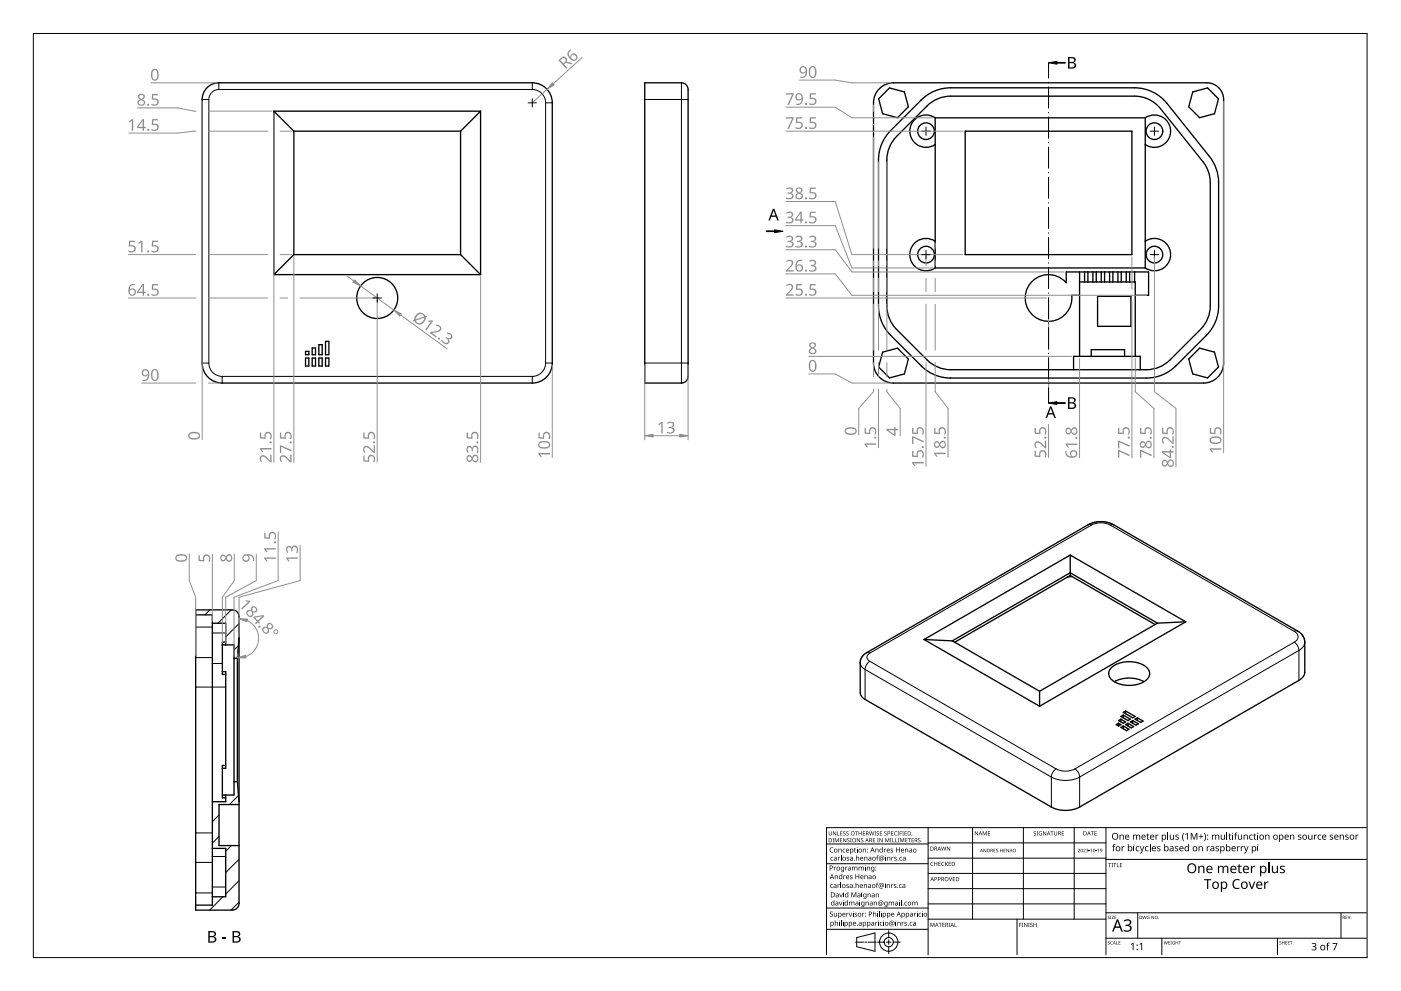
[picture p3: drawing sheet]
<svg xmlns="http://www.w3.org/2000/svg" width="420mm" height="297mm" viewBox="0 0 420 297" stroke-linecap="round" stroke-linejoin="round" font-family="sans-serif">
<g fill="none" stroke="#000" stroke-width=".4">
<path d="M62.4 26a5 5 0 0 1 3.2-1.2h94a6 6 0 0 1 6 6v78a6 6 0 0 1-6 6h-93a6 6 0 0 1-6-6v-79a5 5 0 0 1 1.8-3.8zM82.1 33.3h62M82.1 33.3v49M82.1 33.3l6 6M88.1 39.3h50M88.1 39.3v37M138.1 39.3v37M144.1 33.3v49M144.1 33.3l-6 6M193.4 24.8h11a2 2 0 0 1 2 2v86a2 2 0 0 1-2 2h-11zM263.7 26.6a6 6 0 0 1 4.3-1.8h94a5 5 0 0 1 5 5v79a6 6 0 0 1-6 6h-93a6 6 0 0 1-6-6v-78a6 6 0 0 1 1.7-4.2zM266.8 26.4l4.4 1.2 1.2 4.4-3.2 3.3-4.5-1.2-1.2-4.5z"/>
<path d="M276.3 30a12.5 12.5 0 0 1 8.8-3.7h55.1a12.5 12.5 0 0 1 9.8 4.7l12.7 15.9a12.5 12.5 0 0 1 2.8 7.8v37a12.5 12.5 0 0 1-3.7 8.8l-9.1 9.2a12.5 12.5 0 0 1-8.9 3.6h-58.7a12.5 12.5 0 0 1-8.8-3.6l-9.2-9.2a12.5 12.5 0 0 1-3.6-8.8v-43.7a12.5 12.5 0 0 1 3.6-8.9zM280.5 35.3a4.9 4.9 0 0 0-7.6 4 4.9 4.9 0 0 0 7.6 4M280.5 35.3v45M280.5 35.3h63M289.5 39.3h50v37h-50zM343.5 35.3a4.9 4.9 0 0 1 7.6 4 4.9 4.9 0 0 1-7.6 4M343.5 35.3v45M357.7 27.6l4.5-1.2 3.2 3.2-1.2 4.5-4.4 1.2-3.3-3.3zM268.9 40.9l9.1-9.2a10 10 0 0 1 7.1-2.9h55.1a10 10 0 0 1 7.8 3.8l12.8 15.9a10 10 0 0 1 2.2 6.2v37a10 10 0 0 1-3 7l-9.1 9.2a10 10 0 0 1-7.1 2.9h-58.7a10 10 0 0 1-7.1-2.9l-9.1-9.2a10 10 0 0 1-2.9-7v-43.7a10 10 0 0 1 2.9-7.1zM88.1 76.3h50M88.1 76.3l-6 6M138.1 76.3l6 6"/>
<path d="M280.5 72.3a4.9 4.9 0 0 0-7.6 4 4.9 4.9 0 0 0 7.6 4M343.5 72.3a4.9 4.9 0 0 1 7.6 4 4.9 4.9 0 0 1-7.6 4M82.1 82.3h62M280.5 80.3h63M323.8 88.5h-2.4a7 7 0 0 1-8.4 7.7 7 7 0 0 1-4.6-10.5 7 7 0 0 1 11.4-1v-3.2h24.7v7h-4M323.8 84.5h16.7v22.3M323.8 81.5v25.3M325.3 81.5v3M326.3 81.5v3M327.8 81.5v3M328.8 81.5v3M329.2 88.8h10v9h-10z"/>
<path d="M330.3 81.5v3M331.3 81.5v3M332.8 81.5v3M333.8 81.5v3M335.3 81.5v3M336.3 81.5v3M337.8 81.5v3M338.8 81.5v3M340.3 81.5v3M91.6 105.3h1v1h-1zM91.6 107.3h1v2.4h-1zM93.6 104.3h1v2h-1z"/>
<path d="M93.6 107.3h1v2.4h-1zM95.6 103.3h1v3h-1zM95.6 107.3h1v2.4h-1zM97.6 102.3h1v4h-1zM97.6 107.3h1v2.4h-1zM264.7 105.6l4.5-1.2 3.2 3.2-1.2 4.5-4.4 1.2-3.3-3.3zM322 110.8v-4h20v4M327.3 106.8v-2h10v2M356.5 107.6l3.3-3.2 4.4 1.2 1.2 4.4-3.2 3.3-4.5-1.2zM321 172.5l-34.7 20M321 166.4v6.1M321 172.5l25.4 14.7"/>
<path d="M321 166.4l34.6 20M321 166.4l-43.9 25.3M321.5 172.8l-1.4 .2M58.7 182.8h11a2 2 0 0 1 2 2v86a2 2 0 0 1-2 2h-11zM58.7 184.3h5v87h-5M63.7 186.8h4v6.5M66.7 193.3h3.5v45h-3.5M67.7 192.4h-1v9.8h1M70.2 197.3h1M71.2 197.3v37M71.7 191.3l-.5 6M259 196.4l67.3-39.1 1.6-.7 1.8-.2 2.3 .1 2 .8 55.1 31.8 1.5 1.3 .7 1.9v9.2l-.2 .9-1 1.2-66.3 38.3a9.4 9.4 0 0 1-8.5 0l-56.4-32.6-.7-.8-.2-.9v-9a3.2 3.2 0 0 1 1-2.2z"/>
<path d="M277.1 191.7l8.5 .4M277.1 191.7l34.7 20M285.6 192.1l26.2 15.1M347.1 186.8l-35.3 20.4M347.1 186.8l-26.1-15.1-35.4 20.4M355.6 186.4l-8.5 .4M355.6 186.4l-43.8 25.3M66.7 201.3h1v29h-1M311.8 207.2v4.5M333.3 200.1a8.9 8.9 0 0 1 10.6 0 2.66 2.66 0 0 1-1.3 4.5 9.1 9.1 0 0 1-9.3-.9 2.33 2.33 0 0 1 0-3.6zM335.5 216l.7-.4 1.4 .8-.7 .4zM335.5 216.8v.8"/>
<path d="M335.5 216.8l.7 .4-.7 .4M335.5 216.8l-.8 .4 .8 .4M336.2 215.6v.8M336.2 218l.7-.4 1.7 1-.7 .4zM336.2 214.8l.7-.5 2.1 1.3-.7 .4zM336.9 214.3v.9M336.9 217.6v.8M336.9 213.5l.7-.4 2.8 1.7-.7 .4zM337.6 217.2l.7-.4 1.7 1-.7 .4zM337.6 213.1v.8M338.3 216.8v.8M339 216.4l.7-.4 1.7 1-.7 .4z"/>
<path d="M339.7 216v.8M340.4 215.6l.7-.4 1.7 .9-.7 .4zM341.1 215.2v.8M343.1 204.3a9.6 9.6 0 0 0-8.9 0M67.7 229.4h-1v9.8h1M67.7 238.3v2h-4M70.2 234.3h1M71.2 234.3l.5 6M63.7 254.3h4v14.5h-4M71.7 241.1h-6v12.3h6"/>
<circle cx="277.7" cy="39.3" r="2.5"/>
<circle cx="346.2" cy="39.3" r="2.5"/>
<circle cx="277.7" cy="76.3" r="2.5"/>
<circle cx="346.2" cy="76.3" r="2.5"/>
<circle cx="113.1" cy="89.3" r="6.2"/>
</g>
<g fill="none" stroke="#000" stroke-width=".3">
<path d="M60.6 29.8h2M62.6 29.8v79M65.6 26.8a3 3 0 0 0-3 3M65.6 26.8h94M65.6 24.8v2M159.6 26.8a4 4 0 0 1 4 4M159.6 24.8v2M163.6 30.8v78M163.6 30.8h2M193.4 29.8h13M204.4 24.8v90M60.6 108.8h2"/>
<path d="M62.6 108.8a4 4 0 0 0 4 4M66.6 112.8h93M66.6 112.8v2M159.6 112.8v2M163.6 108.8h2M163.6 108.8a4 4 0 0 1-4 4M193.4 108.8h13M326.3 157.3l1 .1M327.3 157.4l-66.4 38.4M333 157.4a6.3 6.3 0 0 0-5.7 0M333 157.4l55.1 31.8M334 157.3l-1 .1"/>
<path d="M58.7 197.1h5M58.7 188h5M63.7 198.9h3M63.7 189.7h4M258 198.6l.2 .9 1.2 1.2M259.9 195.7l1 .1M260.9 195.8a1.29 1.29 0 0 0-.9 1.2 1.29 1.29 0 0 0 .9 1.2M260.9 198.2a3.1 3.1 0 0 0-1.5 2.5M260.9 198.2l55.8 32.3M388.1 192.5a3.1 3.1 0 0 1 1.4 2.4M388.1 192.5l-65.7 38M388.1 189.2a1.72 1.72 0 0 1 1.2 1.7 1.72 1.72 0 0 1-1.2 1.6"/>
<path d="M389.1 189.1l-1 .1M389.5 194.9l-65.7 38M389.5 194.9v9M391.3 192.5l-.5 1.3-1.3 1.1M58.7 205.9h9M259.4 200.7l55.9 32.2M259.4 200.7v8.9M315.3 232.9v9M316.7 230.5a6.3 6.3 0 0 0 5.7 0M316.7 230.5a3.1 3.1 0 0 0-1.4 2.4M322.4 230.5a3.1 3.1 0 0 1 1.4 2.4M323.8 232.9a9.4 9.4 0 0 1-8.5 0"/>
<path d="M323.8 232.9v9M58.7 249.7h5M58.7 258.5h5M63.7 256.7h4M58.7 267.6h5M63.7 265.9h4"/>
</g>
<path d="M63 182.8l-1.5 1.5M69.4 182.8l-4 4M71.5 193.5l-1.3 1.3M71.7 186.9l-4 4M71.5 238.4l-2.7 2.7M65.7 244.3l-2 2M65.7 250.7l-2 2M69.4 253.4l-1.7 1.7M71.7 257.6l-4 4M66.9 268.8l-4 4M71.7 264l-4 4M71.7 270.4l-2.4 2.4" fill="none" stroke="#000" stroke-width=".3"/>
<g fill="none" stroke="#000" stroke-width=".3">
<path d="M247.9 253h30.4M247.9 258.9h30.5M278.3 248.1v38.1M278.3 252.6h53.4M278.3 257.2h53.4M291.7 248.1v27.4M306.9 248.1v27.4M322.2 248.1v27.4M331.7 248.1v38.1M331.7 257.6h78.1M409.8 248.1h-161.9v38.1M247.9 278.6h30.4"/>
<path d="M247.9 272.2h30.4M266.5 279v2M278.3 261.8h53.4M278.3 266.4h53.4M278.3 270.9h53.4M278.3 275.5h53.4M305 275.5v10.7M331.7 273.6h78.1M341.2 273.6v7.6M402.2 273.6v7.6M256.6 282.4h2.4M256.9 281l5.5-1.3v5.4l-5.5-1.3z"/>
<path d="M259.4 282.4h.5M260.4 282.4h2.4M263.1 282.4h2.1M265.8 282.4h1.4M266.5 281.7v1.4M266.5 283.8v2M267.9 282.4h2.1M331.7 281.2h78.1M348.4 281.2v5M383.1 281.2v5"/>
<circle cx="266.5" cy="282.4" r="1.37"/>
<circle cx="266.5" cy="282.4" r="2.74"/>
</g>
<g fill="#000">
<path d="M248.5 249.2h.2v.8a.32 .32 0 0 0 .3 .3 .32 .32 0 0 0 .3-.3v-.8l.2 .8a.47 .47 0 0 1-.5 .4 .47 .47 0 0 1-.5-.4zM249.7 251.2h.4v1.3h-.4zM249.8 249.2l.8 1 .2-1v1.2l-.9-1-.1 1zM250.3 251.2h.3l.3 1 .4-1h.3v1.3l-.2-1.1-.5 1.1-.4-1.1-.2 1.1zM251.1 249.2h.1v1.1l.6 .1h-.7zM251.9 251.2h.7l-.6 .2v.3h.5l-.5 .2v.4l.6 .2h-.7zM252 249.2h.7l-.6 .1v.4h.5l-.5 .1v.5l.6 .1h-.7zM252.9 249.3l.4-.1 .2 .2a.3 .3 0 0 0-.4-.1 .3 .3 0 0 0-.1 .4 .3 .3 0 0 0 .4 .1 .38 .38 0 0 1 0 .6 .38 .38 0 0 1-.6-.2 .29 .29 0 0 0 .5 .2 .29 .29 0 0 0 0-.5l-.4-.2zM252.8 251.2l.9 1 .1-1v1.3l-.8-1.1-.2 1.1zM253.9 249.3l.4-.1 .2 .2a.3 .3 0 0 0-.4-.1 .3 .3 0 0 0-.1 .4 .3 .3 0 0 0 .4 .1 .38 .38 0 0 1 0 .6 .38 .38 0 0 1-.6-.2 .29 .29 0 0 0 .4 .2 .29 .29 0 0 0 0-.5l-.4-.2zM254.1 251.3l.4-.1 .2 .2a.3 .3 0 0 0-.4-.1 .3 .3 0 0 0-.1 .5 .3 .3 0 0 0 .4 0 .38 .38 0 0 1 0 .7 .38 .38 0 0 1-.6-.2 .29 .29 0 0 0 .5 .1 .29 .29 0 0 0 0-.5l-.4-.2zM255 251.2h.4v1.3h-.4z"/>
<path d="M256.4 249.2h.9l-.4 .1v1.1h-.1v-1.1zM257 251.2l.8 1 .1-1v1.3l-.8-1.1-.1 1.1zM257.5 249.2l.2 .5h.6l.1-.5v1.2l-.1-.6h-.6l-.2 .6zM258.3 251.3l.4-.1 .2 .2a.3 .3 0 0 0-.4-.1 .3 .3 0 0 0-.1 .5 .3 .3 0 0 0 .4 0 .38 .38 0 0 1 0 .7 .38 .38 0 0 1-.6-.2 .29 .29 0 0 0 .4 .1 .29 .29 0 0 0 .1-.5l-.5-.2zM258.8 249.2h.6l-.5 .1v.4h.5l-.5 .1v.5l.5 .1h-.6zM260.6 249.2l.4 1 .3-1 .5 1 .4-1-.4 1.2-.4-1-.5 1zM261.8 251.2h.7l-.6 .2v.3h.5l-.5 .2v.4l.6 .2h-.7zM262.3 249.2h.4v1.2h-.4zM263.1 251.2h.4v1.3h-.4zM262.9 249.3l.4-.1 .2 .2a.3 .3 0 0 0-.4-.1 .3 .3 0 0 0-.1 .4 .3 .3 0 0 0 .4 .1 .38 .38 0 0 1 0 .6 .38 .38 0 0 1-.6-.2 .29 .29 0 0 0 .5 .2 .29 .29 0 0 0 0-.5l-.4-.2zM263.9 249.2h.6l-.5 .1v.4h.5l-.5 .1v.5l.5 .1h-.6zM263.7 251.2l.9 1 .1-1v1.3l-.8-1.1-.2 1.1z"/>
<path d="M265.2 249.3l.5-.1 .2 .2a.3 .3 0 0 0-.4-.1 .3 .3 0 0 0-.1 .4 .3 .3 0 0 0 .4 .1 .38 .38 0 0 1 0 .6 .38 .38 0 0 1-.6-.2 .29 .29 0 0 0 .4 .2 .29 .29 0 0 0 0-.5l-.4-.2zM265.5 251.2h.2l.4 1 .4-1h.2v1.3l-.2-1.1-.5 1.1-.4-1.1-.1 1.1zM266.9 251.2h.5v1.3h-.5zM267.6 251.2h.1v1.1l.6 .2h-.7zM267.2 249.2h.7l-.5 .1v.4h.5l-.5 .1v.5l.5 .1h-.7zM268.5 251.2h.1v1.1l.6 .2h-.7zM268.2 249.3l.5-.1 .3 .2a.49 .49 0 0 0-.8 .4 .49 .49 0 0 0 .8 .4 .57 .57 0 0 1-.9 0 .57 .57 0 0 1 .1-.9zM269.1 249.2h.5v1.2h-.5zM269.3 251.2h.4v1.3h-.4zM269.8 249.2h.7l-.5 .1v.5h.5l-.5 .1v.5h-.2zM270 251.2h.2l.4 1 .3-1h.3v1.3l-.2-1.1-.5 1.1-.4-1.1-.1 1.1zM270.6 249.2h.4v1.2h-.4z"/>
<path d="M271.3 249.2h.6l-.5 .1v.4h.5l-.5 .1v.5l.5 .1h-.6zM271.5 251.2h.7l-.5 .2v.3h.4l-.4 .2v.4l.5 .2h-.7zM272.3 251.2h.9l-.4 .2v1.1h-.1v-1.1zM273.4 250.2h.2l-.2 .4zM273.4 251.2h.7l-.6 .2v.3h.5l-.5 .2v.4l.6 .2h-.7zM275.4 251.3l.4-.1 .2 .2a.3 .3 0 0 0-.4-.1 .3 .3 0 0 0-.1 .5 .3 .3 0 0 0 .4 0 .38 .38 0 0 1 0 .7 .38 .38 0 0 1-.6-.2 .29 .29 0 0 0 .5 .1 .29 .29 0 0 0 0-.5l-.4-.2zM279.2 258.5l.4-.2 .3 .2a.49 .49 0 0 0-.7 .5 .49 .49 0 0 0 .7 .4 .57 .57 0 0 1-.8-.1 .57 .57 0 0 1 .1-.8zM280.2 258.3l.1 .5h.6l.2-.5v1.2l-.2-.5h-.6l-.1 .5zM281.4 258.3h.7l-.5 .2v.3h.5l-.5 .2v.4l.5 .1h-.7zM282.5 258.5l.4-.2 .3 .2a.49 .49 0 0 0-.8 .5 .49 .49 0 0 0 .8 .4 .57 .57 0 0 1-.9-.1 .57 .57 0 0 1 .2-.8zM282.2 253.7l.5 1.1 .2-1.1 .5 1.1 .4-1.1-.3 1.3-.5-1.1-.4 1.1zM283.4 258.3l.2 .6 .7-.6-.5 .6 .5 .6-.6-.5-.3 .5z"/>
<path d="M284 253.7l.8 1.1 .1-1.1v1.3l-.8-1-.1 1zM284.5 258.3h.7l-.6 .2v.3h.5l-.5 .2v.4l.6 .1h-.7zM292.4 249.2l.8 1 .1-1v1.2l-.8-1-.1 1zM294.7 249.2h.3l.3 1 .4-1h.2v1.2l-.1-1.1-.5 1.1-.4-1.1-.2 1.1zM295 254.4l.7 .9 .1-.9v1l-.7-.8-.1 .8zM296.3 249.2h.7l-.6 .1v.4h.5l-.5 .1v.5l.6 .1h-.7zM298 254.4h.5l-.4 .1v.4h.4l-.4 .1v.3l.4 .1h-.5zM298.8 254.5h.5l-.4 .1 .1 .3a.33 .33 0 0 1 .3 .5 .33 .33 0 0 1-.6-.1 .25 .25 0 0 0 .4 .1 .25 .25 0 0 0 0-.4l-.3-.2zM299.9 254.4l.2 .5h.5l.1-.5v1l-.1-.4h-.5l-.2 .4zM301 254.4h.6l-.5 .1v.4h.4l-.4 .1v.3l.5 .1h-.6zM301.8 254.4l.7 .9 .1-.9v1l-.7-.8-.1 .8zM310 249.3l.5-.1 .2 .2a.3 .3 0 0 0-.4-.1 .3 .3 0 0 0-.1 .4 .3 .3 0 0 0 .4 .1 .38 .38 0 0 1 0 .6 .38 .38 0 0 1-.6-.2 .29 .29 0 0 0 .4 .2 .29 .29 0 0 0 0-.5l-.4-.2z"/>
<path d="M310.9 249.2h.4v1.2h-.4zM311.7 249.3l.8-.1-.7 .2-.1 .4 .1 .4 .3 .1h.3v-.4l-.3-.1h.4v.6a.66 .66 0 0 1-.9-.2 .66 .66 0 0 1 .1-.9zM312.8 249.2l.8 1 .2-1v1.2l-.9-1-.1 1zM315 249.2h.9l-.3 .1v1.1h-.2v-1.1zM316.1 249.2h.2v.8a.32 .32 0 0 0 .3 .3 .32 .32 0 0 0 .3-.3v-.8l.1 .8a.47 .47 0 0 1-.4 .4 .47 .47 0 0 1-.5-.4zM318.4 249.2h.7l-.5 .1v.4h.5l-.5 .1v.5l.5 .1h-.7zM323.3 254.5a.37 .37 0 0 1 .6 .1 .37 .37 0 0 1-.3 .5l-.2 .2 .5 .1h-.6l.2-.3a.28 .28 0 0 0 .3-.4 .28 .28 0 0 0-.5-.1zM324.9 254.5a.37 .37 0 0 1 .6 .1 .37 .37 0 0 1-.2 .5l-.2 .2 .5 .1h-.7l.3-.3a.28 .28 0 0 0 .2-.4 .28 .28 0 0 0-.4-.1zM325.7 254.5a.32 .32 0 0 1 .5-.1 .32 .32 0 0 1-.1 .5 .33 .33 0 0 1 .1 .6 .33 .33 0 0 1-.5-.2 .26 .26 0 0 0 .4 .1 .26 .26 0 0 0-.1-.4l-.1-.1 .3-.1v-.2zM326.5 255l.4 .1zM327 254.6l.4-.2v1l-.1-.8zM327.1 249.2h.9l-.3 .1v1.1h-.2v-1.1z"/>
<path d="M328.6 255l.4 .1zM328.2 249.2h.7l-.5 .1v.4h.5l-.5 .1v.5l.5 .1h-.7zM329.1 254.6l.4-.2v1l-.1-.8zM332.4 258.7h.9l-.4 .1v1.1h-.2v-1.1zM333.4 258.7h.4v1.2h-.4zM333.9 258.7h.9l-.4 .1v1.1h-.1v-1.1zM335 258.7h.1v1.1l.6 .1h-.7zM335.9 258.7h.6l-.5 .1v.4h.5l-.5 .1v.5l.5 .1h-.6zM375.1 259.5h.3l.1 .4 .4-.4h.5v.3l-.5 .1-.3 .3-.1 1.5h-.4zM381.4 259.5h.4v1.4a.59 .59 0 0 0 .7 .5 .59 .59 0 0 0 .4-.7v-1.2h.4v2.2h-.3l-.1-.3a.84 .84 0 0 1-.9 .3 .84 .84 0 0 1-.6-.7zM279 276.6h.2l.4 1 .4-1h.2v1.2l-.1-1-.5 1-.4-1-.2 1zM281.5 276.6h.9l-.4 .1v1.1h-.1v-1.1z"/>
<path d="M282.6 276.6h.7l-.6 .1v.4h.5l-.5 .2v.4l.6 .1h-.7zM284.5 262.9l.5 1.1 .6-1.1-.5 1.2zM284.5 276.6h.4v1.2h-.4zM286.3 276.6h.1v1.1l.5 .1h-.6zM285.7 262.9h.7l-.5 .1v.4h.5l-.5 .2v.4l.5 .1h-.7zM305.7 276.6h.7l-.6 .2v.4h.5l-.5 .1v.5h-.1zM306.5 276.6h.4v1.2h-.4zM307.1 276.6l.9 1 .1-1v1.2l-.8-1-.2 1zM308.3 276.6h.5v1.2h-.5zM309 276.7l.4-.1 .2 .2a.3 .3 0 0 0-.4-.1 .3 .3 0 0 0-.1 .4 .3 .3 0 0 0 .4 .1 .38 .38 0 0 1 0 .6 .38 .38 0 0 1-.6-.2 .29 .29 0 0 0 .5 .2 .29 .29 0 0 0 0-.5l-.4-.2zM309.9 276.6l.2 .5h.6l.2-.5v1.2l-.2-.5h-.6l-.2 .5zM332.3 274.6l.5-.1-.4 .2 .2 .2a.31 .31 0 0 1 .1 .5 .31 .31 0 0 1-.5-.1 .23 .23 0 0 0 .4 .1 .23 .23 0 0 0 0-.3l-.3-.2z"/>
<path d="M333 274.5h.3v1h-.3zM333.4 274.5h.7l-.5 .9 .5 .1h-.7l.5-.9zM334.3 274.5h.5l-.4 .1v.3h.4l-.4 .1v.4l.4 .1h-.5zM337 275.9a1.27 1.27 0 0 1 1.4-.4 1.27 1.27 0 0 1 .9 1.1l-.3 .5-.5 .2a1.03 1.03 0 0 1 .9 1.3 1.03 1.03 0 0 1-1.4 .7l-1-.2v-.4l.2 .1a.96 .96 0 0 0 1.2 .1 .96 .96 0 0 0 .5-1l-.6-.3-.7-.1v-.3a.79 .79 0 0 0 .9-.1 .79 .79 0 0 0 .1-1l-.7-.2-.7 .3zM342.6 274.5l.3 .8 .3-.8 .3 .8 .3-.8-.2 1-.4-.9-.3 .9zM344.1 274.6l.6-.1-.5 .1-.1 .4 .3 .4 .2-.1v-.2l-.2-.1h.4v.4l-.8-.1zM345.3 274.5l.7 .8 .1-.8v1l-.7-.8-.1 .8zM359.4 259.5h.2l.1 .3a.83 .83 0 0 1 .9-.3 .83 .83 0 0 1 .6 .8v1.4h-.3v-1.4a.59 .59 0 0 0-.8-.5 .59 .59 0 0 0-.4 .8v1.1h-.3zM361.1 263.5h2.2v.3h-.9v2.6h-.4v-2.6h-.9zM365.2 259.5h.3l.1 .3a.83 .83 0 0 1 1.3 0 .78 .78 0 0 1 .9-.3 .78 .78 0 0 1 .6 .8v1.4h-.4v-1.4a.54 .54 0 0 0-.6-.5 .54 .54 0 0 0-.4 .7v1.2h-.4v-1.4a.55 .55 0 0 0-.7-.5 .55 .55 0 0 0-.3 .8v1.1h-.4zM370 263.9l1-.4 .8 .2-.1 .3a1.17 1.17 0 0 0-1.7 1 1.17 1.17 0 0 0 1.7 1v.4a1.52 1.52 0 0 1-1.9-.5 1.52 1.52 0 0 1 .2-2zM371.5 259h.3v.5h.6v.3h-.6v1.3l.2 .3h.4a.51 .51 0 0 1-.5 .3 .51 .51 0 0 1-.5-.3v-1.6l-.3-.2 .3-.1z"/>
<path d="M374.4 264.2h.4l.6 1.9 .7-1.9h.4l-.9 2.2h-.4zM379.1 264.2h.3l.1 .4 .4-.3 .5-.1v.4h-.5l-.3 .3-.1 1.5h-.4zM384 259.7l.5-.2 .9 .1-.2 .3-.4-.1a.39 .39 0 0 0-.6 .3 .39 .39 0 0 0 .5 .4 .7 .7 0 0 1 .7 .9 .7 .7 0 0 1-1.1 .3l-.5-.1v-.3l.6 .1a.42 .42 0 0 0 .6-.2 .42 .42 0 0 0-.5-.5l-.6-.4zM403.5 274.5h.6l-.4 .1v.3h.4l-.4 .1v.3l.4 .2h-.6zM404.2 274.5l.4 .8 .4-.8-.4 1zM332.3 282.2h.5l-.4 .1 .2 .2a.31 .31 0 0 1 .1 .6 .31 .31 0 0 1-.5-.2 .23 .23 0 0 0 .4 .2 .23 .23 0 0 0 0-.4l-.3-.2zM333.1 282.2h.5a.39 .39 0 0 0-.5 .4 .39 .39 0 0 0 .6 .4h-.6zM334.8 282.1l.1 .9 .4 .1h-.5zM335.5 282.1h.5l-.4 .1v.3h.4l-.4 .1v.4l.4 .1h-.5zM339.1 283l.9-.4v2.2h-.3v-1.9l-.4 .3zM341.7 283l.8-.4v2.2h-.2v-1.9l-.4 .3zM349 282.1l.3 .8 .2-.8 .4 .8 .3-.8-.2 1-.4-.8-.4 .8z"/>
<path d="M350.4 282.1h.5l-.4 .1v.3h.4l-.4 .1v.4l.4 .1h-.5zM351 282.1h.4v1h-.4zM351.7 282.2h.6l-.5 .1-.1 .3 .3 .4h.2v-.3l-.2-.1h.3v.4l-.7-.1zM352.6 282.1l.1 .4h.5l.1-.4v1l-.1-.5h-.5l-.1 .5zM353.5 282.1h.7l-.3 .1v.9l-.1-.9zM383.7 282.2h.5l-.4 .1 .2 .2a.32 .32 0 0 1 .2 .6 .31 .31 0 0 1-.5-.2 .23 .23 0 0 0 .3 .2 .23 .23 0 0 0 0-.4l-.3-.2zM384.5 282.1l.1 .4h.5l.1-.4v1l-.1-.5h-.5l-.1 .5zM385.5 282.1h.5l-.4 .1v.3h.4l-.4 .1v.4l.4 .1h-.5zM386.2 282.1h.6l-.5 .1v.3h.4l-.4 .1v.4l.5 .1h-.6zM386.9 282.1h.7l-.3 .1v.9l-.1-.9zM393.4 282.9a.69 .69 0 0 1 1-.3 .69 .69 0 0 1 .2 1l-.3 .1a.65 .65 0 0 1 .5 .9 .65 .65 0 0 1-1 .3l-.4-.1v-.3l.3 .1a.51 .51 0 0 0 .7 0 .51 .51 0 0 0 0-.7 .51 .51 0 0 0-.7-.1v-.2a.49 .49 0 0 0 .7-.2 .49 .49 0 0 0-.2-.6 .49 .49 0 0 0-.7 .2zM398.1 282.7l.7-.1-.6 .3v.3h.4v.2h-.4v1.5h-.2v-1.5h-.3z"/>
<path d="M399.6 282.7h1.5l-.9 2.2h-.3l.9-2h-1.2z"/>
<path d="M248.5 251.2l.9 .3 .1 .5-.3 .4-.7 .1zM248.7 251.4v.9h.4l.2-.7z"/>
<path d="M255.1 249.8a.61 .61 0 0 1 1.2 0 .61 .61 0 0 1-1.2 0zM255.3 249.8a.45 .45 0 0 0 .9 0 .45 .45 0 0 0-.9 0z"/>
<path d="M255.5 251.8a.61 .61 0 0 1 1.2 0 .61 .61 0 0 1-1.2 0zM255.7 251.8a.45 .45 0 0 0 .9 0 .45 .45 0 0 0-.9 0z"/>
<path d="M259.7 249.2h.3a.35 .35 0 0 1 .5 .2 .35 .35 0 0 1-.3 .5l.4 .5-.5-.5h-.2l-.2 .5zM259.9 249.3v.5h.1a.23 .23 0 0 0 .3-.3 .23 .23 0 0 0-.3-.2z"/>
<path d="M259.9 251.2l.7 1.3-.4-.4h-.4l-.3 .4zM260 251.4l-.2 .5h.4z"/>
<path d="M260.7 251.2h.4a.35 .35 0 0 1 .4 .3 .35 .35 0 0 1-.2 .4l.3 .6-.5-.6h-.2l-.2 .6zM260.9 251.4v.4h.2a.23 .23 0 0 0 .2-.2 .23 .23 0 0 0-.3-.2z"/>
<path d="M266.2 249.2h.3a.41 .41 0 0 1 .5 .5 .41 .41 0 0 1-.7 .2l-.1 .5zM266.3 249.3v.5a.29 .29 0 0 0 .5-.2 .29 .29 0 0 0-.5-.3z"/>
<path d="M272.2 249.2l.9 .2 .1 .5-.3 .4-.7 .1zM272.4 249.3v1l.4-.1 .2-.7z"/>
<path d="M274.3 251.2h.4a.35 .35 0 0 1 .4 .3 .35 .35 0 0 1-.2 .4l.3 .6-.5-.6h-.2l-.2 .6zM274.5 251.4v.4h.2a.23 .23 0 0 0 .3-.2 .23 .23 0 0 0-.3-.2z"/>
<path d="M279 253.7l.9 .3 .1 .5-.3 .4-.7 .1zM279.2 253.9v.9h.4l.2-.7z"/>
<path d="M280.2 253.7h.4a.35 .35 0 0 1 .4 .3 .35 .35 0 0 1-.2 .4l.3 .6-.5-.5h-.2l-.2 .5zM280.4 253.9v.4h.2a.23 .23 0 0 0 .3-.2 .23 .23 0 0 0-.3-.2z"/>
<path d="M281.6 253.7l.6 1.3-.3-.4h-.5l-.3 .4zM281.7 253.9l-.2 .6h.4z"/>
<path d="M285.4 258.3l.9 .3 .1 .5-.3 .4h-.7zM285.6 258.5v.9h.4l.2-.7z"/>
<path d="M294 249.2l.6 1.2-.3-.4h-.5l-.3 .4zM294 249.3l-.2 .6h.4z"/>
<path d="M294.3 254.4l.5 1-.2-.3h-.4l-.3 .3zM294.4 254.6l-.2 .4h.3z"/>
<path d="M296 254.4l.8 .2-.1 .8h-.7zM296.2 254.5v.8h.3l.2-.6z"/>
<path d="M297.1 254.4h.3a.29 .29 0 0 1 .3 .2 .29 .29 0 0 1-.2 .4l.3 .4-.4-.4h-.2l-.1 .4zM297.2 254.5v.4h.4v-.3z"/>
<path d="M303.1 254.4l.5 1-.2-.3h-.4l-.3 .3zM303.2 254.6l-.2 .4h.3z"/>
<path d="M303.7 254.9a.51 .51 0 0 1 1 0 .51 .51 0 0 1-1 0zM303.9 254.9a.38 .38 0 0 0 .7 0 .38 .38 0 0 0-.7 0z"/>
<path d="M314.4 249.2l.6 1.2-.3-.4h-.5l-.3 .4zM314.5 249.3l-.2 .6h.4z"/>
<path d="M317.4 249.2h.3a.35 .35 0 0 1 .4 .2 .35 .35 0 0 1-.2 .5l.3 .5-.4-.5h-.3l-.1 .5zM317.5 249.3v.5h.2a.23 .23 0 0 0 .3-.3 .23 .23 0 0 0-.3-.2z"/>
<path d="M324.2 254.5l.3-.1 .2 .3-.2 .7-.4-.2zM324.3 254.6l-.1 .5a.24 .24 0 0 0 .4 .2 .24 .24 0 0 0 0-.4l-.1-.3z"/>
<path d="M324.9 249.2l.9 .2 .1 .5-.2 .4-.8 .1zM325.1 249.3v1l.4-.1 .2-.7z"/>
<path d="M326.5 249.2l.6 1.2-.3-.4h-.5l-.3 .4zM326.6 249.3l-.2 .6h.4z"/>
<path d="M327.9 254.5l.4-.1 .1 .3-.1 .7-.5-.2zM328 254.6l-.1 .5a.24 .24 0 0 0 .4 .2 .24 .24 0 0 0 .1-.4l-.1-.3z"/>
<path d="M330 254.5a.44 .44 0 0 1 .6 .4 .44 .44 0 0 1-.6 .4h.3l.1-.3a.32 .32 0 0 1-.4 0 .32 .32 0 0 1 0-.5zM330 254.7a.25 .25 0 0 0 .5 0 .25 .25 0 0 0-.5 0z"/>
<path d="M279.5 262.9l.6 1.2-.3-.4h-.5l-.3 .4zM279.5 263.1l-.1 .5h.3z"/>
<path d="M280.3 262.9h.3a.41 .41 0 0 1 .4 .5 .41 .41 0 0 1-.6 .2l-.1 .5zM280.4 263v.5a.29 .29 0 0 0 .5-.2 .29 .29 0 0 0-.5-.3z"/>
<path d="M280.9 276.6l.6 1.2-.3-.4h-.5l-.3 .4zM280.9 276.8l-.2 .5h.4z"/>
<path d="M281.3 262.9h.3a.41 .41 0 0 1 .5 .5 .41 .41 0 0 1-.7 .2l-.1 .5zM281.4 263v.5a.29 .29 0 0 0 .5-.2 .29 .29 0 0 0-.5-.3z"/>
<path d="M282.3 262.9h.4a.35 .35 0 0 1 .4 .2 .35 .35 0 0 1-.2 .5l.3 .5-.5-.5h-.2l-.2 .5zM282.5 263v.5h.2a.23 .23 0 0 0 .2-.2 .23 .23 0 0 0-.3-.3z"/>
<path d="M283.5 276.6h.4a.35 .35 0 0 1 .4 .2 .35 .35 0 0 1-.2 .5l.3 .5-.5-.5h-.2l-.2 .5zM283.7 276.7v.5h.2a.23 .23 0 0 0 .3-.2 .23 .23 0 0 0-.3-.3z"/>
<path d="M283.2 263.5a.61 .61 0 0 1 1.2 0 .61 .61 0 0 1-1.2 0zM283.5 263.5a.45 .45 0 0 0 .9 0 .45 .45 0 0 0-.9 0z"/>
<path d="M285.5 276.6l.6 1.2-.3-.4h-.5l-.3 .4zM285.5 276.8l-.1 .5h.3z"/>
<path d="M286.7 262.9l.9 .2v.5l-.2 .4-.7 .1zM286.8 263v1l.4-.1 .2-.6z"/>
<path d="M334.9 275.6h.4l1.5 3.6h-.5l-.5-1.1h-1.4l-.4 1.1h-.5zM335.1 276l-.5 1.7h1.1z"/>
<path d="M341.7 274.5l.7 .2-.1 .7-.6 .1zM341.9 274.6v.8l.3-.1 .1-.5z"/>
<path d="M346.2 275a.5 .5 0 0 1 1 0 .5 .5 0 0 1-1 0zM346.5 275a.36 .36 0 0 0 .7 0 .36 .36 0 0 0-.7 0z"/>
<path d="M356.4 259.1a1.42 1.42 0 0 1 2 .2 1.42 1.42 0 0 1-.1 2 1.42 1.42 0 0 1-2-.2l-.2-1zM356.8 259.3a1.22 1.22 0 0 0-.4 1.3 1.22 1.22 0 0 0 1 .8 1.13 1.13 0 0 0 1-1.4 1.13 1.13 0 0 0-1.6-.7z"/>
<path d="M362 259.8a.94 .94 0 0 1 1.2-.2 .94 .94 0 0 1 .4 1.1h-1.5a.83 .83 0 0 0 .5 .7 .83 .83 0 0 0 .9-.1v.3a1.19 1.19 0 0 1-1.5-.2 1.19 1.19 0 0 1 0-1.6zM362.3 259.9l-.2 .5h1.2l-.4-.6z"/>
<path d="M363.4 265.4a1.1 1.1 0 0 1 2.2 0 1.1 1.1 0 0 1-2.2 0zM364.2 264.6a.8 .8 0 0 0-.3 1.1 .8 .8 0 0 0 1.1 .3l.2-.5a.71 .71 0 0 0-.2-.8 .71 .71 0 0 0-.8-.1z"/>
<path d="M366.1 264.2h.3l.1 .3a.95 .95 0 0 1 1.2-.1 .95 .95 0 0 1 .4 1.2 .9 .9 0 0 1-.6 .8 .9 .9 0 0 1-1-.2v1.2h-.4zM366.6 264.7a.8 .8 0 0 0-.1 1 .8 .8 0 0 0 1 .4 .8 .8 0 0 0 .2-1.1 .8 .8 0 0 0-1.1-.3z"/>
<path d="M369.2 259.8a.94 .94 0 0 1 1.2-.2 .94 .94 0 0 1 .4 1.1h-1.5a.83 .83 0 0 0 .5 .7 .83 .83 0 0 0 .9-.1v.3a1.19 1.19 0 0 1-1.6-.2 1.19 1.19 0 0 1 .1-1.6zM369.5 259.9l-.2 .5h1.1l-.3-.6z"/>
<path d="M373 259.8a.94 .94 0 0 1 1.1-.2 .94 .94 0 0 1 .5 1.1h-1.5a.83 .83 0 0 0 .5 .7 .83 .83 0 0 0 .9-.1v.3a1.19 1.19 0 0 1-1.6-.2 1.19 1.19 0 0 1 .1-1.6zM373.3 259.9l-.2 .5h1.1l-.3-.6z"/>
<path d="M372 265.4a1.1 1.1 0 0 1 2.2 0 1.1 1.1 0 0 1-2.2 0zM372.8 264.6a.8 .8 0 0 0-.3 1.1 .8 .8 0 0 0 1.2 .3l.1-.5a.71 .71 0 0 0-.2-.8 .71 .71 0 0 0-.8-.1z"/>
<path d="M377 264.5a.94 .94 0 0 1 1.1-.2 .94 .94 0 0 1 .5 1.1h-1.5a.83 .83 0 0 0 .5 .8 .83 .83 0 0 0 .9-.2v.3a1.19 1.19 0 0 1-1.6-.2 1.19 1.19 0 0 1 .1-1.6zM377.3 264.7l-.2 .4h1.1l-.3-.6z"/>
<path d="M377.9 259.5h.3v.3a.95 .95 0 0 1 1.3-.2 .95 .95 0 0 1 .3 1.3 .9 .9 0 0 1-.6 .8 .9 .9 0 0 1-1-.3v1.3h-.3zM378.4 260a.8 .8 0 0 0-.2 1 .8 .8 0 0 0 1 .3 .8 .8 0 0 0 .3-1.1 .8 .8 0 0 0-1.1-.2z"/>
<path d="M402.7 274.5h.3a.28 .28 0 0 1 .3 .2 .28 .28 0 0 1-.2 .3l.3 .5-.4-.4h-.2l-.1 .4zM402.8 274.6v.3h.3v-.3z"/>
<path d="M334.1 282.1l.5 1-.2-.3h-.4l-.2 .3zM334.2 282.2l-.2 .5h.3z"/>
<path d="M395.8 284a.85 .85 0 0 1 1.7 0 .85 .85 0 0 1-1.7 0zM396.4 283.5a.58 .58 0 0 0-.2 .9 .58 .58 0 0 0 1-.1l-.1-.7z"/>
<circle cx="347.5" cy="275.4" r=".09"/>
<circle cx="405.2" cy="275.4" r=".09"/>
<circle cx="341" cy="284.6" r=".2"/>
<circle cx="341" cy="283.3" r=".2"/>
</g>
<path d="M380.6 258.6v3.1" fill="none" stroke="#000" stroke-width=".36"/>
<g fill="#000">
<path d="M249 254.2l.5-.2 .4 .1v.1a.6 .6 0 0 0-.9 .6 .6 .6 0 0 0 .9 .5 .71 .71 0 0 1-1-.1 .71 .71 0 0 1 .1-1zM249.2 257l.5-.2 .1 .2a.41 .41 0 0 0-.6 .4 .41 .41 0 0 0 .7 .4 .52 .52 0 0 1-.8 0 .52 .52 0 0 1 .1-.8zM250.1 259.8l.2 .2 .4-.2-.4 .3v.8h-.2zM251.3 256.8l.2 .2 .5-.2-.5 .4v.8h-.2zM251.4 254.4l.2 .1a.43 .43 0 0 1 .5-.1 .43 .43 0 0 1 .3 .4v.7h-.2v-.7a.3 .3 0 0 0-.4-.3 .3 .3 0 0 0-.2 .4v.6h-.2zM252.2 256.4h.1v1.6h-.1zM252.8 254.5l.5-.1 .1 .2a.41 .41 0 0 0-.5 .4 .41 .41 0 0 0 .6 .3 .52 .52 0 0 1-.8 0 .52 .52 0 0 1 .1-.8zM253.5 259.8l.2 .2 .4-.2-.4 .3v.8h-.2zM254 256.9h.7l-.6 .1v.2a.42 .42 0 0 1 .6 .2 .42 .42 0 0 1-.3 .6 .42 .42 0 0 1-.5-.3l.5 .1a.29 .29 0 0 0 0-.4 .29 .29 0 0 0-.3 0zM256.3 254.1l.1 .3h.3l-.3 .1v.8l.3 .2-.5-.2-.1-.9zM257 254.4h.2v1.1h-.2zM256.7 256.4h.2v.6a.43 .43 0 0 1 .5-.2 .43 .43 0 0 1 .3 .4v.8h-.2v-.8a.3 .3 0 0 0-.4-.2 .3 .3 0 0 0-.2 .4v.6h-.2z"/>
<path d="M258.8 254.4l.2 .1a.43 .43 0 0 1 .4-.1 .43 .43 0 0 1 .3 .4v.7h-.2v-.7a.3 .3 0 0 0-.3-.3 .3 .3 0 0 0-.2 .4v.6h-.2zM259.2 256.8l.2 .2a.43 .43 0 0 1 .4-.2 .43 .43 0 0 1 .3 .4v.8h-.2v-.8a.3 .3 0 0 0-.3-.2 .3 .3 0 0 0-.2 .4v.6h-.2zM262.5 254.4l.2 .1a.43 .43 0 0 1 .5-.1 .43 .43 0 0 1 .3 .4v.7h-.2v-.7a.3 .3 0 0 0-.4-.3 .3 .3 0 0 0-.2 .4v.6h-.2zM263.1 256.5l.4-.1-.3 .3 .2 .3h-.3v1h-.1v-1h-.2zM265.1 254.4l.2 .2 .4-.2-.4 .3v.8h-.2zM265.5 256.8h.2v1.2h-.2zM266.1 256.8l.1 .2a.43 .43 0 0 1 .5-.2 .43 .43 0 0 1 .3 .4v.8h-.2v-.8a.3 .3 0 0 0-.3-.2 .3 .3 0 0 0-.3 .4v.6h-.1zM267.1 254.5l.7-.1-.5 .2v.2a.42 .42 0 0 1 .5 .2 .42 .42 0 0 1-.2 .5 .42 .42 0 0 1-.5-.2l.5 .1a.29 .29 0 0 0 0-.4 .29 .29 0 0 0-.4-.1zM267.3 256.8l.2 .2 .5-.2-.4 .4-.1 .8h-.2zM268.2 256.9h.7l-.5 .1v.2a.42 .42 0 0 1 .5 .2 .42 .42 0 0 1-.2 .6 .42 .42 0 0 1-.6-.3l.6 .1a.29 .29 0 0 0 0-.4 .29 .29 0 0 0-.4 0zM268.7 254h.2v.7h.8v-.7h.1v1.5h-.1v-.7h-.8v.7h-.2zM269.9 257l.4-.2 .2 .2a.41 .41 0 0 0-.6 .4 .41 .41 0 0 0 .6 .4 .52 .52 0 0 1-.8 0 .52 .52 0 0 1 .2-.8z"/>
<path d="M271.4 254.4l.2 .1a.43 .43 0 0 1 .5-.1 .43 .43 0 0 1 .3 .4v.7h-.2v-.7a.3 .3 0 0 0-.4-.3 .3 .3 0 0 0-.2 .4v.6h-.2zM333.9 253.1h.7l-.6 .3v.2h.4v.2h-.4v1.3h-.2v-1.3h-.3zM335.8 250.2l.2 .2a.57 .57 0 0 1 .6-.2 .57 .57 0 0 1 .4 .5v1h-.2v-1a.4 .4 0 0 0-.5-.3 .4 .4 0 0 0-.3 .5v.8h-.2zM336.4 253.6h.2v.3l.6-.3v.3l-.5 .2-.1 1h-.2zM340 253.6h.2v1.5h-.2zM340.8 253.8l.6-.2 .3 .1-.1 .2a.54 .54 0 0 0-.7 .5 .54 .54 0 0 0 .8 .5 .65 .65 0 0 1-1 .1 .65 .65 0 0 1-.1-.9zM339.8 250.2l.2 .2a.55 .55 0 0 1 .9 0 .53 .53 0 0 1 .6-.2 .53 .53 0 0 1 .4 .5v1h-.2v-1a.37 .37 0 0 0-.5-.3 .37 .37 0 0 0-.2 .5v.8h-.3v-1a.37 .37 0 0 0-.4-.3 .37 .37 0 0 0-.3 .5v.8h-.2zM341.8 253.6h.2l.5 1.3 .4-1.3h.3l-.7 1.9-.4 .3h-.3v-.2l.4-.1 .2-.3zM343.5 253.8l.7-.2 .3 .1-.1 .2a.54 .54 0 0 0-.8 .5 .54 .54 0 0 0 .8 .5 .65 .65 0 0 1-.9 .1 .65 .65 0 0 1-.1-.9zM344.1 249.8l.1 .4h.5v.2h-.5v.9l.5 .2-.1 .2-.6-.3v-1l-.2-.1zM346.5 250.2h.2l.1 .3 .6-.3v.2l-.6 .2v1.1h-.3zM347.1 253.8l.9-.1-.3 .1a.31 .31 0 0 0-.4 0 .31 .31 0 0 0 0 .5 .31 .31 0 0 0 .4 0 .51 .51 0 0 1 .1 .9 .51 .51 0 0 1-.8-.3h.2a.33 .33 0 0 0 .5 .1 .33 .33 0 0 0 .1-.4 .33 .33 0 0 0-.5-.2l-.3-.2z"/>
<path d="M350.8 250.2h.3v.9a.4 .4 0 0 0 .5 .4 .4 .4 0 0 0 .3-.5v-.8h.2v1.5l-.2-.2a.58 .58 0 0 1-.7 .2 .58 .58 0 0 1-.4-.5zM352.4 253.8l1-.1-.3 .1a.31 .31 0 0 0-.5 0 .31 .31 0 0 0 0 .5 .31 .31 0 0 0 .4 0 .51 .51 0 0 1 .1 .9 .51 .51 0 0 1-.8-.3h.3a.33 .33 0 0 0 .4 .1 .33 .33 0 0 0 .1-.4 .33 .33 0 0 0-.4-.2l-.3-.2zM352.6 250.3h.9l-.3 .1a.31 .31 0 0 0-.4 0 .31 .31 0 0 0 0 .4 .31 .31 0 0 0 .4 .1 .51 .51 0 0 1 .1 .8 .51 .51 0 0 1-.8-.3l.2 .1a.33 .33 0 0 0 .5 0 .33 .33 0 0 0 .1-.4 .33 .33 0 0 0-.5-.1l-.3-.3zM354.9 249.7h.3a2.08 2.08 0 0 0 0 2.4 1.65 1.65 0 0 1-.3-2.4zM355.5 250.1l.7-.4v2h-.2v-1.8l-.4 .4zM357.1 249.7h.4l.6 1.6 .6-1.6h.4v2h-.3l.1-1.8-.7 1.8h-.2l-.7-1.8v1.8h-.2zM360.1 250h.2v.6h.5v.2h-.5v.6h-.2v-.6h-.6v-.2h.6zM359.5 253.6l.2 .3a.57 .57 0 0 1 .6-.3 .57 .57 0 0 1 .4 .6v.9h-.2v-.9a.4 .4 0 0 0-.5-.4 .4 .4 0 0 0-.3 .6v.7h-.2zM361 249.7a1.48 1.48 0 0 1 0 2.4 2.08 2.08 0 0 0 0-2.4zM361.9 253.6h.2v.3l.7-.3-.1 .3-.5 .2-.1 1h-.2zM363.5 250.2l.3 .2a.55 .55 0 0 1 .9 0 .53 .53 0 0 1 .6-.2 .53 .53 0 0 1 .4 .5v1h-.3v-1a.37 .37 0 0 0-.4-.3 .37 .37 0 0 0-.3 .5v.8h-.2v-1a.37 .37 0 0 0-.5-.3 .37 .37 0 0 0-.2 .5v.8h-.3zM364.6 253.8l1-.1-.3 .1a.31 .31 0 0 0-.5 0 .31 .31 0 0 0 0 .5 .31 .31 0 0 0 .4 0 .51 .51 0 0 1 .1 .9 .51 .51 0 0 1-.8-.3h.3a.33 .33 0 0 0 .4 .1 .33 .33 0 0 0 .1-.4 .33 .33 0 0 0-.4-.2l-.3-.2z"/>
<path d="M366.1 250.2h.2v.9a.4 .4 0 0 0 .5 .4 .4 .4 0 0 0 .3-.5v-.8h.3v1.5l-.3-.2a.58 .58 0 0 1-.6 .2 .58 .58 0 0 1-.4-.5zM368.7 249.8l.1 .4h.5v.2h-.5v.9l.5 .2-.1 .2-.6-.3v-1l-.2-.1zM369.6 250.2h.2v1.5h-.2zM370.5 249.7l.6-.1-.5 .3v.3h.4v.2h-.4v1.3h-.2v-1.3h-.3zM371.2 250.2h.3v.9a.4 .4 0 0 0 .5 .4 .4 .4 0 0 0 .3-.5v-.8h.2v1.5l-.2-.2a.58 .58 0 0 1-.7 .2 .58 .58 0 0 1-.4-.5zM371 253.6h.2v.3l.6-.3v.3l-.5 .2-.1 1h-.2zM372.1 253.6h.2l.1 .3 .6-.3v.3l-.6 .2v1h-.3zM373 253.6h.3l.4 1.3 .5-1.3h.3l-.7 1.9-.4 .3h-.3v-.2l.3-.1 .2-.3zM373 250.2l.2 .2a.57 .57 0 0 1 .6-.2 .57 .57 0 0 1 .4 .5v1h-.2v-1a.4 .4 0 0 0-.5-.3 .4 .4 0 0 0-.3 .5v.8h-.2zM374.8 250.4l.6-.2h.3l-.1 .2a.54 .54 0 0 0-.7 .6 .54 .54 0 0 0 .8 .4 .65 .65 0 0 1-.9 .1 .65 .65 0 0 1-.1-.9zM376.2 249.8l.1 .4h.4v.2h-.4v.9l.4 .2v.2l-.6-.3v-1l-.3-.1zM377 250.2h.3v1.5h-.3z"/>
<path d="M377.1 253.6h.3v1.5h-.3zM379.4 250.2l.3 .2a.57 .57 0 0 1 .6-.2 .57 .57 0 0 1 .4 .5v1h-.2v-1a.4 .4 0 0 0-.5-.3 .4 .4 0 0 0-.3 .5v.8h-.3zM386.9 250.2l.2 .2a.57 .57 0 0 1 .6-.2 .57 .57 0 0 1 .4 .5v1h-.2v-1a.4 .4 0 0 0-.5-.3 .4 .4 0 0 0-.3 .5v.8h-.2zM389.3 250.3h1l-.3 .1a.31 .31 0 0 0-.5 0 .31 .31 0 0 0 0 .4 .31 .31 0 0 0 .4 .1 .51 .51 0 0 1 .1 .8 .51 .51 0 0 1-.8-.3l.3 .1a.33 .33 0 0 0 .4 0 .33 .33 0 0 0 .1-.4 .33 .33 0 0 0-.4-.1l-.3-.3zM392.3 250.2h.3v.9a.4 .4 0 0 0 .5 .4 .4 .4 0 0 0 .3-.5v-.8h.2v1.5l-.2-.2a.58 .58 0 0 1-.7 .2 .58 .58 0 0 1-.4-.5zM394.1 250.2h.2v.3l.6-.3v.2l-.5 .2-.1 1.1h-.2zM395.4 250.3l.6-.1h.2v.2a.54 .54 0 0 0-.8 .6 .54 .54 0 0 0 .8 .4 .65 .65 0 0 1-.9 .1 .65 .65 0 0 1-.1-.9zM398.9 250.3h.9l-.3 .1a.31 .31 0 0 0-.4 0 .31 .31 0 0 0 0 .4 .31 .31 0 0 0 .4 .1 .51 .51 0 0 1 .1 .8 .51 .51 0 0 1-.8-.3l.2 .1a.33 .33 0 0 0 .5 0 .33 .33 0 0 0 .1-.4 .33 .33 0 0 0-.5-.1l-.3-.3zM401.8 250.2l.2 .2a.57 .57 0 0 1 .6-.2 .57 .57 0 0 1 .4 .5v1h-.2v-1a.4 .4 0 0 0-.5-.3 .4 .4 0 0 0-.3 .5v.8h-.2zM403.5 250.3h.9l-.3 .1a.31 .31 0 0 0-.4 0 .31 .31 0 0 0 0 .4 .31 .31 0 0 0 .4 .1 .51 .51 0 0 1 .1 .8 .51 .51 0 0 1-.8-.3l.3 .1a.33 .33 0 0 0 .4 0 .33 .33 0 0 0 .1-.4 .33 .33 0 0 0-.4-.1l-.4-.3zM406.5 250.2h.2l.1 .3 .6-.3v.2l-.6 .2v1.1h-.3zM249.1 265.2l.5-.2 .1 .2a.41 .41 0 0 0-.6 .4 .41 .41 0 0 0 .7 .4 .52 .52 0 0 1-.8 0 .52 .52 0 0 1 .1-.8z"/>
<path d="M249 273.4l.5-.2 .3 .1-.1 .2a.36 .36 0 0 0-.5-.1 .36 .36 0 0 0-.1 .5 .36 .36 0 0 0 .5 .1 .47 .47 0 0 1 0 .8 .47 .47 0 0 1-.7-.3 .37 .37 0 0 0 .5 .2 .37 .37 0 0 0 .1-.6l-.6-.3zM250.1 273.6h.2v.7a.3 .3 0 0 0 .3 .3 .3 .3 0 0 0 .2-.4v-.6h.2v1.1l-.2-.1a.43 .43 0 0 1-.4 .1 .43 .43 0 0 1-.3-.3zM250.3 262.4l.2 .1a.43 .43 0 0 1 .5-.1 .43 .43 0 0 1 .3 .4v.7h-.2v-.7a.3 .3 0 0 0-.4-.3 .3 .3 0 0 0-.2 .4v.6h-.2zM250.4 275.9h.1v.6a.43 .43 0 0 1 .5-.2 .43 .43 0 0 1 .3 .4v.8h-.2v-.8a.3 .3 0 0 0-.3-.2 .3 .3 0 0 0-.3 .4v.6h-.1zM251.2 265l.2 .2 .5-.2-.5 .4v.8h-.2zM251.7 276.3h.1v1.2h-.1zM251.6 270.3h.2l.3 .9 .3-.9h.2l-.4 1.1h-.2zM251.7 267.8h.2l.3 1 .4-1h.1l-.4 1.2h-.2zM252.1 264.6h.1v1.6h-.1zM252.2 275.9h.2v1.6h-.2zM252.7 276.3h.2v1.2h-.2zM252.8 270.3h.2v1.1h-.2z"/>
<path d="M252.9 267.8h.2v1.2h-.2zM252.9 262.4l.2 .2 .5-.2-.4 .3-.1 .8h-.2zM253.8 273.6l.2 .2 .5-.2-.4 .3-.1 .8h-.2zM253.9 265.1h.7l-.6 .1v.2a.42 .42 0 0 1 .6 .2 .42 .42 0 0 1-.3 .6 .42 .42 0 0 1-.5-.3l.5 .1a.29 .29 0 0 0 0-.4 .29 .29 0 0 0-.3 0zM254.5 273.6h.2l.4 1 .3-1h.2l-.4 1.1h-.2zM255 262.5l.7-.1-.6 .2v.2a.42 .42 0 0 1 .6 .2 .42 .42 0 0 1-.3 .5 .42 .42 0 0 1-.5-.2l.2 .1a.27 .27 0 0 0 .3 0 .27 .27 0 0 0 .1-.4 .27 .27 0 0 0-.4-.1zM255.8 273.6h.2v1.1h-.2zM255.3 267.5h.3l.5 1.2 .4-1.2h.3v1.5h-.2v-1.3l-.6 1.3-.5-1.3v1.3h-.2zM254.6 270.3l.9 .1a.41 .41 0 0 1 .5-.1 .41 .41 0 0 1 .2 .4v.7h-.1v-.7a.27 .27 0 0 0-.4-.3 .27 .27 0 0 0-.2 .4v.6h-.1v-.7a.28 .28 0 0 0-.4-.3 .28 .28 0 0 0-.2 .4v.6h-.2zM255.5 259.8l.9 .2a.41 .41 0 0 1 .4-.2 .41 .41 0 0 1 .3 .4v.7h-.1v-.7a.27 .27 0 0 0-.4-.3 .27 .27 0 0 0-.2 .4v.6h-.2v-.7a.28 .28 0 0 0-.3-.3 .28 .28 0 0 0-.2 .4v.6h-.2zM256.3 273.7h.7l-.5 .1v.2a.42 .42 0 0 1 .5 .2 .42 .42 0 0 1-.2 .6 .42 .42 0 0 1-.6-.3l.6 .1a.29 .29 0 0 0 0-.4 .29 .29 0 0 0-.4-.1zM256.6 264.6h.2v.6a.43 .43 0 0 1 .4-.2 .43 .43 0 0 1 .4 .4v.8h-.2v-.8a.3 .3 0 0 0-.4-.2 .3 .3 0 0 0-.2 .4v.6h-.2z"/>
<path d="M256.5 262h.2v.6h.8v-.6h.2v1.5h-.2v-.7h-.8v.7h-.2zM257.8 270.3h.2v1.1h-.2zM258.4 267.8h.2v1.2h-.2zM257.5 259.8l.8 .2a.41 .41 0 0 1 .5-.2 .41 .41 0 0 1 .3 .4v.7h-.2v-.7a.27 .27 0 0 0-.3-.3 .27 .27 0 0 0-.2 .4v.6h-.2v-.7a.28 .28 0 0 0-.4-.3 .28 .28 0 0 0-.1 .4v.6h-.2zM258.6 273.6l.2 .2 .4-.2-.4 .3v.8h-.2zM259.4 259.8h.2v1.1h-.2zM259.1 265l.2 .2a.43 .43 0 0 1 .4-.2 .43 .43 0 0 1 .3 .4v.8h-.2v-.8a.3 .3 0 0 0-.3-.2 .3 .3 0 0 0-.2 .4v.6h-.2zM259.2 262.4l.2 .1a.43 .43 0 0 1 .5-.1 .43 .43 0 0 1 .3 .4v.7h-.2v-.7a.3 .3 0 0 0-.4-.3 .3 .3 0 0 0-.2 .4v.6h-.2zM259.6 270.3l.2 .1a.43 .43 0 0 1 .4-.1 .43 .43 0 0 1 .3 .4v.7h-.1v-.7a.3 .3 0 0 0-.4-.3 .3 .3 0 0 0-.2 .4v.6h-.2zM260 259.8l.2 .1a.43 .43 0 0 1 .4-.1 .43 .43 0 0 1 .3 .4v.7h-.2v-.7a.3 .3 0 0 0-.3-.3 .3 .3 0 0 0-.2 .4v.6h-.2zM260.2 267.8l.2 .2a.43 .43 0 0 1 .4-.2 .43 .43 0 0 1 .3 .4v.8h-.1v-.8a.3 .3 0 0 0-.4-.2 .3 .3 0 0 0-.2 .4v.6h-.2zM261.8 273.1h.2v.7a.43 .43 0 0 1 .5-.2 .43 .43 0 0 1 .3 .4v.7h-.2v-.7a.3 .3 0 0 0-.4-.2 .3 .3 0 0 0-.2 .4v.5h-.2z"/>
<path d="M262.1 270.3l.1 .1a.43 .43 0 0 1 .5-.1 .43 .43 0 0 1 .3 .4v.7h-.2v-.7a.3 .3 0 0 0-.3-.3 .3 .3 0 0 0-.3 .4v.6h-.1zM262.5 276.3l.2 .2 .5-.2-.5 .4v.8h-.2zM263.1 273.6h.2v1.1h-.2zM263 264.7l.4-.1-.3 .3 .2 .3h-.3v1h-.1v-1h-.2zM262.7 267.8l.1 .2a.43 .43 0 0 1 .5-.2 .43 .43 0 0 1 .3 .4v.8h-.2v-.8a.3 .3 0 0 0-.3-.2 .3 .3 0 0 0-.3 .4v.6h-.1zM263.4 276.3h.2v1.2h-.2zM263.6 273.1h.2v1.6h-.2zM264 276.5l.5-.2 .1 .2a.41 .41 0 0 0-.6 .4 .41 .41 0 0 0 .7 .4 .52 .52 0 0 1-.8 0 .52 .52 0 0 1 .1-.8zM264.2 273.6h.2v1.1h-.2zM264.9 276.3h.2v1.2h-.2zM265.4 265h.2v1.2h-.2zM266 265l.1 .2a.43 .43 0 0 1 .5-.2 .43 .43 0 0 1 .3 .4v.8h-.2v-.8a.3 .3 0 0 0-.4-.2 .3 .3 0 0 0-.2 .4v.6h-.1z"/>
<path d="M267.2 265l.2 .2 .5-.2-.4 .4-.1 .8h-.2zM266.5 270.3l.9 .1a.41 .41 0 0 1 .4-.1 .41 .41 0 0 1 .3 .4v.7h-.1v-.7a.27 .27 0 0 0-.4-.3 .27 .27 0 0 0-.2 .4v.6h-.2v-.7a.28 .28 0 0 0-.3-.3 .28 .28 0 0 0-.2 .4v.6h-.2zM268.6 276.3h.2v1.2h-.2zM268.1 265.1h.7l-.5 .1v.2a.42 .42 0 0 1 .5 .2 .42 .42 0 0 1-.2 .6 .42 .42 0 0 1-.6-.3l.6 .1a.29 .29 0 0 0 0-.4 .29 .29 0 0 0-.4 0zM269.7 270.3h.1v1.1h-.1zM269.1 276.3l.2 .2a.43 .43 0 0 1 .5-.2 .43 .43 0 0 1 .3 .4v.8h-.2v-.8a.3 .3 0 0 0-.4-.2 .3 .3 0 0 0-.2 .4v.6h-.2zM269.7 265.2l.5-.2 .2 .2a.41 .41 0 0 0-.6 .4 .41 .41 0 0 0 .6 .4 .52 .52 0 0 1-.8 0 .52 .52 0 0 1 .1-.8zM270.2 269.8h.2v1.6h-.2zM270.4 276.3l.2 .2 .5-.2-.4 .4-.1 .8h-.2zM271.4 270.4l.4-.1 .2 .2a.41 .41 0 0 0-.6 .4 .41 .41 0 0 0 .6 .3 .52 .52 0 0 1-.8 0 .52 .52 0 0 1 .2-.8zM271.3 276.4h.7l-.5 .1v.2a.42 .42 0 0 1 .5 .2 .42 .42 0 0 1-.2 .6 .42 .42 0 0 1-.6-.3l.6 .1a.29 .29 0 0 0 0-.4 .29 .29 0 0 0-.4 0zM272.9 276.5l.5-.2 .2 .2a.41 .41 0 0 0-.6 .4 .41 .41 0 0 0 .6 .4 .52 .52 0 0 1-.8 0 .52 .52 0 0 1 .1-.8z"/>
<path d="M274.1 273.6l.2 .2 .5-.2-.5 .3v.8h-.2zM273.6 270.3l.8 .1a.41 .41 0 0 1 .5-.1 .41 .41 0 0 1 .3 .4v.7h-.2v-.7a.27 .27 0 0 0-.3-.3 .27 .27 0 0 0-.2 .4v.6h-.2v-.7a.28 .28 0 0 0-.4-.3 .28 .28 0 0 0-.2 .4v.6h-.1zM275 273.6h.2v1.1h-.2zM275.6 273.7l.5-.1 .1 .2a.41 .41 0 0 0-.6 .4 .41 .41 0 0 0 .7 .3 .52 .52 0 0 1-.8 0 .52 .52 0 0 1 .1-.8zM276.5 273.6h.2v1.1h-.2z"/>
<path d="M314.9 121.8h.4l1.4 3.5h-.5l-.4-1.1h-1.4l-.4 1.1h-.5zM315.1 122.3l-.5 1.5h1.1z"/>
<path d="M248.8 259.4h.4a.5 .5 0 0 1 .6 .6 .5 .5 0 0 1-.8 .3v.6h-.2zM249 259.6v.6a.36 .36 0 0 0 .6-.3 .36 .36 0 0 0-.6-.3z"/>
<path d="M250.2 256.9l.7 .1 .1 1-.2-.2a.38 .38 0 0 1-.5 .2 .38 .38 0 0 1-.2-.5 .38 .38 0 0 1 .5-.2h.2l-.1-.3zM250.3 257.5a.23 .23 0 0 0 .1 .3 .23 .23 0 0 0 .3-.1 .23 .23 0 0 0-.1-.3z"/>
<path d="M250 255a.6 .6 0 0 1 1.2 0 .6 .6 0 0 1-1.2 0zM250.3 255a.4 .4 0 0 0 .8 0 .4 .4 0 0 0-.8 0z"/>
<path d="M252.6 257.4a.56 .56 0 0 1 1.1 0 .56 .56 0 0 1-1.1 0zM252.8 257.4a.4 .4 0 0 0 .8 0 .4 .4 0 0 0-.8 0z"/>
<path d="M253.8 254.5h.7l.1 .5-.7 .1 .2 .3 .5-.1a.55 .55 0 0 1-.8 .1 .55 .55 0 0 1 0-.9zM254 254.6l-.1 .2h.5l-.1-.3z"/>
<path d="M254.9 254.4l.2 .1a.52 .52 0 0 1 .7 .1 .52 .52 0 0 1 0 .7 .52 .52 0 0 1-.7 .1v.6h-.2zM255 254.9a.4 .4 0 0 0 .8 0 .4 .4 0 0 0-.8 0z"/>
<path d="M255 256.9l.7 .1 .1 1-.2-.2a.38 .38 0 0 1-.5 .2 .38 .38 0 0 1-.2-.5 .38 .38 0 0 1 .5-.2h.2v-.3zM255.1 257.5a.23 .23 0 0 0 .1 .3 .23 .23 0 0 0 .3-.1 .23 .23 0 0 0 0-.3z"/>
<path d="M258.1 257h.7l.1 .4-.8 .1 .2 .3 .5-.1a.55 .55 0 0 1-.8 .1 .55 .55 0 0 1 .1-.8zM258.2 257.1l-.1 .2h.6l-.2-.3z"/>
<path d="M257.4 255a.56 .56 0 0 1 1.1 0 .56 .56 0 0 1-1.1 0zM257.6 255a.4 .4 0 0 0 .8 0 .4 .4 0 0 0-.8 0z"/>
<path d="M260.5 256.9l.7 .1 .1 1-.2-.2a.38 .38 0 0 1-.5 .2 .38 .38 0 0 1-.2-.5 .38 .38 0 0 1 .5-.2h.2v-.3zM260.6 257.5a.23 .23 0 0 0 .1 .3 .23 .23 0 0 0 .3-.1 .23 .23 0 0 0 0-.3z"/>
<path d="M261.6 254h.1l.6 1.5h-.2l-.1-.4h-.6l-.4 .4zM261.7 254.2l-.3 .7h.5z"/>
<path d="M261.5 257.4a.56 .56 0 0 1 1.1 0 .56 .56 0 0 1-1.1 0zM261.8 257.4a.4 .4 0 0 0 .8 0 .4 .4 0 0 0-.8 0z"/>
<path d="M263.9 254.5h.7v-.6h.1v1.6l-.1-.1a.56 .56 0 0 1-.9-.1 .56 .56 0 0 1 .2-.8zM263.8 255a.4 .4 0 0 0 .8 0 .4 .4 0 0 0-.8 0z"/>
<path d="M263.8 256.7a.73 .73 0 0 1 1.2-.1 .73 .73 0 0 1-.2 1.1l-.2-.1a.44 .44 0 0 1-.6-.2 .44 .44 0 0 1 .2-.6 .44 .44 0 0 1 .6 .1v.6a.57 .57 0 0 0 .1-.9 .57 .57 0 0 0-.9 .2 .71 .71 0 0 0-.2 .9 .71 .71 0 0 0 1 .2 .78 .78 0 0 1-1.1-.1 .78 .78 0 0 1 .1-1.1zM264.2 257.1a.26 .26 0 0 0-.1 .3 .26 .26 0 0 0 .3 .2 .26 .26 0 0 0 .2-.3v-.3z"/>
<path d="M266 254.5h.7l.2 .5-.8 .1 .2 .3 .5-.1a.55 .55 0 0 1-.8 .1 .55 .55 0 0 1 0-.9zM266.2 254.6l-.1 .2h.6l-.2-.3z"/>
<path d="M270.3 254.5h.7l.1 .5-.7 .1 .2 .3 .5-.1a.55 .55 0 0 1-.8 .1 .55 .55 0 0 1 0-.9zM270.5 254.6l-.1 .2h.5l-.1-.3z"/>
<path d="M270.8 256.9l.8 .1v1l-.2-.2a.38 .38 0 0 1-.5 .2 .38 .38 0 0 1-.2-.5 .38 .38 0 0 1 .5-.2h.2v-.3zM270.9 257.5a.23 .23 0 0 0 .1 .3 .23 .23 0 0 0 .3-.1 .23 .23 0 0 0 0-.3z"/>
<path d="M272.7 254.5h.8v1l-.1-.1a.38 .38 0 0 1-.6 .1 .38 .38 0 0 1-.1-.5 .38 .38 0 0 1 .5-.2h.2l-.1-.2zM272.9 255.1a.23 .23 0 0 0 .1 .3 .23 .23 0 0 0 .3-.1 .23 .23 0 0 0-.1-.3z"/>
<path d="M273.7 255a.6 .6 0 0 1 1.2 0 .6 .6 0 0 1-1.2 0zM274 255a.4 .4 0 0 0 .8 0 .4 .4 0 0 0-.8 0z"/>
<path d="M333.7 249.9a.97 .97 0 0 1 1.5 .1 .97 .97 0 0 1-.3 1.5 .97 .97 0 0 1-1.4-.6zM334 250a.78 .78 0 0 0-.2 1.2 .78 .78 0 0 0 1.1 .1l.1-.1a.76 .76 0 0 0 0-1 .76 .76 0 0 0-1-.2z"/>
<path d="M334.5 254.4a.75 .75 0 0 1 1.5 0 .75 .75 0 0 1-1.5 0zM335 253.9a.52 .52 0 0 0-.1 .8 .52 .52 0 0 0 .8-.1l-.1-.6z"/>
<path d="M337.6 250.4l.5-.2 .4 .1 .2 .7-1 .1 .2 .4 .7-.1a.73 .73 0 0 1-1.1 .1 .73 .73 0 0 1 .1-1.1zM337.8 250.5l-.1 .3h.7l-.2-.4z"/>
<path d="M338.2 253h.3v.8a.69 .69 0 0 1 .9 .1 .69 .69 0 0 1 0 1 .69 .69 0 0 1-.9 .1l-.3 .1zM338.4 254.3a.52 .52 0 0 0 1 0 .52 .52 0 0 0-1 0z"/>
<path d="M342.5 250.4l.5-.2 .4 .1 .2 .7-1 .1 .2 .4 .7-.1a.73 .73 0 0 1-1.1 .1 .73 .73 0 0 1 .1-1.1zM342.7 250.5l-.1 .3h.7l-.2-.4z"/>
<path d="M345.1 250.4l.4-.2 .5 .1 .2 .7-1.1 .1 .3 .4 .7-.1a.73 .73 0 0 1-1.1 .1 .73 .73 0 0 1 .1-1.1zM345.3 250.5l-.2 .3h.8l-.2-.4z"/>
<path d="M345.6 253.8l.5-.2 .4 .2 .2 .6-1 .2 .2 .3h.7a.73 .73 0 0 1-1.1 0 .73 .73 0 0 1 .1-1.1zM345.8 253.9l-.1 .4h.7l-.2-.5z"/>
<path d="M348.4 250.2l.3 .2a.69 .69 0 0 1 .9 .1 .69 .69 0 0 1 0 .9 .69 .69 0 0 1-1 .1l.1 .8h-.3zM348.6 250.9a.51 .51 0 0 0 1 0 .51 .51 0 0 0-1 0z"/>
<path d="M349.1 253h.3v.8a.69 .69 0 0 1 .9 .1 .69 .69 0 0 1 0 1 .69 .69 0 0 1-.9 .1l-.3 .1zM349.3 254.3a.52 .52 0 0 0 1 0 .52 .52 0 0 0-1 0z"/>
<path d="M350.9 253.8l.6-.2 .4 .2 .1 1.3-.3-.2a.51 .51 0 0 1-.6 .3 .51 .51 0 0 1-.3-.7 .51 .51 0 0 1 .7-.2l.2-.1-.1-.3h-.6zM351.1 254.5a.38 .38 0 0 0 .4 .5 .38 .38 0 0 0 .2-.6z"/>
<path d="M353.8 253.8l.5-.2 .5 .2 .1 .6-1 .2 .3 .3h.7a.73 .73 0 0 1-1.1 0 .73 .73 0 0 1 0-1.1zM354 253.9l-.1 .4h.8l-.2-.5z"/>
<path d="M355.5 253.7l.4-.1 .4 .2v-.8h.3v2.1l-.3-.2a.71 .71 0 0 1-1 .1 .71 .71 0 0 1 0-1.1zM355.4 254.5a.52 .52 0 0 0 1 0 .52 .52 0 0 0-1 0z"/>
<path d="M357.6 254.4a.75 .75 0 0 1 1.5 0 .75 .75 0 0 1-1.5 0zM358.1 253.9a.52 .52 0 0 0-.2 .8 .52 .52 0 0 0 .9-.1l-.1-.6z"/>
<path d="M363.1 253.8l.7-.2 .3 .2 .1 1.3-.3-.2a.51 .51 0 0 1-.6 .3 .51 .51 0 0 1-.3-.7 .51 .51 0 0 1 .7-.2l.2-.1-.1-.3h-.6zM363.3 254.5a.38 .38 0 0 0 .4 .5 .38 .38 0 0 0 .2-.6z"/>
<path d="M366 253.6l.2 .3a.69 .69 0 0 1 .9 0 .69 .69 0 0 1 0 1 .69 .69 0 0 1-.9 .1v.8h-.2zM366.1 254.3a.55 .55 0 0 0 1.1 0 .55 .55 0 0 0-1.1 0z"/>
<path d="M367.7 253h.2v.8a.69 .69 0 0 1 .9 .1 .69 .69 0 0 1 0 1 .69 .69 0 0 1-.9 .1l-.2 .1zM367.8 254.3a.55 .55 0 0 0 1.1 0 .55 .55 0 0 0-1.1 0z"/>
<path d="M369.5 253.8l.5-.2 .4 .2 .2 .6-1 .2 .2 .3h.7a.73 .73 0 0 1-1.1 0 .73 .73 0 0 1 .1-1.1zM369.7 253.9l-.1 .4h.7l-.2-.5z"/>
<path d="M375.4 253.6l.3 .3a.69 .69 0 0 1 .9 0 .69 .69 0 0 1 0 1 .69 .69 0 0 1-1 .1l.1 .8h-.3zM375.6 254.3a.51 .51 0 0 0 1 0 .51 .51 0 0 0-1 0z"/>
<path d="M377.6 250.9a.75 .75 0 0 1 1.5 0 .75 .75 0 0 1-1.5 0zM378.1 250.4a.52 .52 0 0 0-.2 .9 .52 .52 0 0 0 .9-.1l-.1-.7z"/>
<path d="M381.7 250.9a.75 .75 0 0 1 1.5 0 .75 .75 0 0 1-1.5 0zM382.2 250.4a.52 .52 0 0 0-.1 .9 .52 .52 0 0 0 .8-.1l-.1-.7z"/>
<path d="M383.6 250.2l.2 .2a.69 .69 0 0 1 .9 .1 .69 .69 0 0 1 0 .9 .69 .69 0 0 1-.9 .1v.8h-.2zM383.7 250.9a.55 .55 0 0 0 1.1 0 .55 .55 0 0 0-1.1 0z"/>
<path d="M385.4 250.4l.5-.2 .4 .1 .2 .7-1 .1 .3 .4 .6-.1a.73 .73 0 0 1-1.1 .1 .73 .73 0 0 1 .1-1.1zM385.6 250.5l-.1 .3h.7l-.2-.4z"/>
<path d="M390.5 250.9a.75 .75 0 0 1 1.5 0 .75 .75 0 0 1-1.5 0zM391 250.4a.52 .52 0 0 0-.2 .9 .52 .52 0 0 0 .9-.1l-.1-.7z"/>
<path d="M396.7 250.4l.4-.2 .5 .1 .2 .7-1.1 .1 .3 .4 .7-.1a.73 .73 0 0 1-1.1 .1 .73 .73 0 0 1 .1-1.1zM396.9 250.5l-.2 .3h.8l-.2-.4z"/>
<path d="M400.3 250.4l.5-.2 .4 .1 .2 .7-1 .1 .2 .4 .7-.1a.73 .73 0 0 1-1.1 .1 .73 .73 0 0 1 .1-1.1zM400.5 250.5l-.1 .3h.7l-.2-.4z"/>
<path d="M404.7 250.9a.74 .74 0 0 1 1.4 0 .74 .74 0 0 1-1.4 0zM405.2 250.4a.52 .52 0 0 0-.2 .9 .52 .52 0 0 0 .9-.1l-.1-.7z"/>
<path d="M249.1 276.3l.1 .2a.52 .52 0 0 1 .7 .1 .52 .52 0 0 1 0 .7 .52 .52 0 0 1-.7 0l.1 .7h-.2zM249.2 276.9a.4 .4 0 0 0 .8 0 .4 .4 0 0 0-.8 0z"/>
<path d="M249.4 270.3l.6 .1v-.6h.2v1.6l-.2-.2a.56 .56 0 0 1-.8 0 .56 .56 0 0 1 .2-.9zM249.3 270.9a.4 .4 0 0 0 .8 0 .4 .4 0 0 0-.8 0z"/>
<path d="M249.4 262h.2l.6 1.5h-.2l-.2-.5h-.6l-.4 .5zM249.5 262.2l-.2 .7h.4z"/>
<path d="M249.2 267.5h.4a.75 .75 0 0 1 .8 .7 .75 .75 0 0 1-.8 .8h-.4zM249.4 267.6v1.2l.5-.1 .3-.3-.1-.5z"/>
<path d="M250.1 265.1l.7 .1 .1 1-.2-.2a.38 .38 0 0 1-.5 .2 .38 .38 0 0 1-.2-.5 .38 .38 0 0 1 .5-.2h.2l-.1-.3zM250.2 265.7a.23 .23 0 0 0 .1 .3 .23 .23 0 0 0 .3-.1 .23 .23 0 0 0-.1-.3z"/>
<path d="M250.6 270.4h.7l.1 1-.2-.2a.38 .38 0 0 1-.5 .2 .38 .38 0 0 1-.2-.5 .38 .38 0 0 1 .5-.2h.2v-.2zM250.7 270.9a.23 .23 0 0 0 .1 .4 .23 .23 0 0 0 .3-.1 .23 .23 0 0 0 0-.3z"/>
<path d="M250.7 267.9l.8 .1v1l-.2-.2a.38 .38 0 0 1-.5 .2 .38 .38 0 0 1-.2-.5 .38 .38 0 0 1 .5-.2h.2v-.3zM250.8 268.5a.23 .23 0 0 0 .1 .3 .23 .23 0 0 0 .4-.1 .23 .23 0 0 0-.1-.3z"/>
<path d="M250.8 260.4a.56 .56 0 0 1 1.1 0 .56 .56 0 0 1-1.1 0zM251.1 260.4a.4 .4 0 0 0 .8 0 .4 .4 0 0 0-.8 0z"/>
<path d="M251.4 273.6l.2 .2a.52 .52 0 0 1 .7 0 .52 .52 0 0 1-.1 .7 .52 .52 0 0 1-.6 .1v.6h-.2zM251.5 274.1a.4 .4 0 0 0 .8 0 .4 .4 0 0 0-.8 0z"/>
<path d="M251.8 262.5h.6v-.6h.2v1.6l-.2-.1a.56 .56 0 0 1-.9-.1 .56 .56 0 0 1 .3-.8zM251.7 263a.4 .4 0 0 0 .8 0 .4 .4 0 0 0-.8 0z"/>
<path d="M252.3 259.9l.8-.1v1.2l-.2 .4-.7-.1v-.1h.6l.2-.4a.56 .56 0 0 1-.9-.1 .56 .56 0 0 1 .2-.8zM252.2 260.4a.4 .4 0 0 0 .8 0 .4 .4 0 0 0-.8 0z"/>
<path d="M252.7 273.8l.7-.1 .2 .5-.8 .1 .2 .3 .5-.1a.55 .55 0 0 1-.8 .1 .55 .55 0 0 1 0-.8zM252.9 273.8l-.1 .3h.6l-.2-.3z"/>
<path d="M252.5 265.6a.56 .56 0 0 1 1.1 0 .56 .56 0 0 1-1.1 0zM252.7 265.6a.4 .4 0 0 0 .8 0 .4 .4 0 0 0-.8 0z"/>
<path d="M253.5 270.3l.6 .1v-.6h.2v1.6l-.2-.2a.56 .56 0 0 1-.8 0 .56 .56 0 0 1 .2-.9zM253.4 270.9a.4 .4 0 0 0 .8 0 .4 .4 0 0 0-.8 0z"/>
<path d="M253.3 276.3l.1 .2a.52 .52 0 0 1 .7 .1 .52 .52 0 0 1 0 .7 .52 .52 0 0 1-.7 0l.1 .7h-.2zM253.4 276.9a.4 .4 0 0 0 .8 0 .4 .4 0 0 0-.8 0z"/>
<path d="M253.6 267.9l.6 .1v-.6h.2v1.6l-.2-.2a.56 .56 0 0 1-.8-.1 .56 .56 0 0 1 .2-.8zM253.5 268.4a.4 .4 0 0 0 .8 0 .4 .4 0 0 0-.8 0z"/>
<path d="M253.9 262.5h.7l.1 .5-.8 .1 .2 .2h.5a.55 .55 0 0 1-.8 0 .55 .55 0 0 1 .1-.8zM254 262.6l-.1 .2h.6l-.2-.3z"/>
<path d="M254.4 259.9h.7l.1 1-.2-.1a.38 .38 0 0 1-.5 .1 .38 .38 0 0 1-.2-.5 .38 .38 0 0 1 .5-.2h.2l-.1-.2zM254.5 260.5a.23 .23 0 0 0 .1 .3 .23 .23 0 0 0 .3-.1 .23 .23 0 0 0-.1-.3z"/>
<path d="M254.6 276.3l.1 .2a.52 .52 0 0 1 .7 .1 .52 .52 0 0 1 0 .7 .52 .52 0 0 1-.7 0v.7h-.1zM254.7 276.9a.39 .39 0 0 0 .7 0 .39 .39 0 0 0-.7 0z"/>
<path d="M254.9 265.1l.7 .1 .1 1-.2-.2a.38 .38 0 0 1-.5 .2 .38 .38 0 0 1-.2-.5 .38 .38 0 0 1 .5-.2h.2v-.3zM255 265.7a.23 .23 0 0 0 .1 .3 .23 .23 0 0 0 .3-.1 .23 .23 0 0 0-.1-.3z"/>
<path d="M255.9 276.5h.7l.1 .4-.7 .1 .2 .3 .5-.1a.55 .55 0 0 1-.8 .1 .55 .55 0 0 1 0-.8zM256.1 276.6l-.1 .2h.5l-.1-.3z"/>
<path d="M256.6 270.4h.8v1l-.2-.2a.38 .38 0 0 1-.5 .2 .38 .38 0 0 1-.2-.5 .38 .38 0 0 1 .6-.2h.1v-.2zM256.8 270.9a.23 .23 0 0 0 0 .4 .23 .23 0 0 0 .4-.1 .23 .23 0 0 0-.1-.3z"/>
<path d="M257.2 267.9l.8 .1v1l-.2-.2a.38 .38 0 0 1-.5 .2 .38 .38 0 0 1-.2-.5 .38 .38 0 0 1 .6-.2h.1v-.3zM257.4 268.5a.23 .23 0 0 0 0 .3 .23 .23 0 0 0 .4-.1 .23 .23 0 0 0-.1-.3z"/>
<path d="M257.6 276.4l.8 .1v1l-.2-.2a.38 .38 0 0 1-.5 .2 .38 .38 0 0 1-.2-.5 .38 .38 0 0 1 .5-.2h.2v-.3zM257.7 277a.23 .23 0 0 0 .1 .3 .23 .23 0 0 0 .3-.1 .23 .23 0 0 0 0-.3z"/>
<path d="M257.2 274.2a.56 .56 0 0 1 1.1 0 .56 .56 0 0 1-1.1 0zM257.4 274.2a.4 .4 0 0 0 .8 0 .4 .4 0 0 0-.8 0z"/>
<path d="M258 265.2h.7l.1 .4-.8 .1 .2 .3 .5-.1a.55 .55 0 0 1-.8 .1 .55 .55 0 0 1 .1-.8zM258.1 265.3l-.1 .2h.6l-.2-.3z"/>
<path d="M258.1 262.5h.7l.2 .5-.8 .1 .2 .2h.5a.55 .55 0 0 1-.8 0 .55 .55 0 0 1 0-.8zM258.3 262.6l-.1 .2h.6l-.2-.3z"/>
<path d="M258.4 270.3h.8v1.2l-.2 .4-.7-.1v-.1h.6l.2-.5a.56 .56 0 0 1-.9 0 .56 .56 0 0 1 .2-.9zM258.3 270.9a.4 .4 0 0 0 .8 0 .4 .4 0 0 0-.8 0z"/>
<path d="M258.8 276.3l.1 .2a.52 .52 0 0 1 .7 .1 .52 .52 0 0 1 0 .7 .52 .52 0 0 1-.7 0v.7h-.1zM258.9 276.9a.4 .4 0 0 0 .8 0 .4 .4 0 0 0-.8 0z"/>
<path d="M259 267.9l.8-.1v1.3l-.2 .3h-.7v-.2l.6 .1 .2-.5a.56 .56 0 0 1-.9-.1 .56 .56 0 0 1 .2-.8zM258.9 268.4a.4 .4 0 0 0 .8 0 .4 .4 0 0 0-.8 0z"/>
<path d="M260 276.3l.2 .2a.52 .52 0 0 1 .7 .1 .52 .52 0 0 1 0 .7 .52 .52 0 0 1-.7 0v.7h-.2zM260.2 276.9a.39 .39 0 0 0 .7 0 .39 .39 0 0 0-.7 0z"/>
<path d="M260.4 265.1l.7 .1 .1 1-.2-.2a.38 .38 0 0 1-.5 .2 .38 .38 0 0 1-.2-.5 .38 .38 0 0 1 .5-.2h.2v-.3zM260.5 265.7a.23 .23 0 0 0 .1 .3 .23 .23 0 0 0 .3-.1 .23 .23 0 0 0 0-.3z"/>
<path d="M260.6 262.5h.7l.1 1-.2-.2a.38 .38 0 0 1-.5 .2 .38 .38 0 0 1-.2-.5 .38 .38 0 0 1 .5-.2h.2l-.1-.2zM260.7 263.1a.23 .23 0 0 0 .1 .3 .23 .23 0 0 0 .3-.1 .23 .23 0 0 0-.1-.3z"/>
<path d="M260.6 273.2h.4a.5 .5 0 0 1 .5 .6 .5 .5 0 0 1-.7 .4v.5h-.2zM260.8 273.4v.6a.36 .36 0 0 0 .5-.3 .36 .36 0 0 0-.5-.3z"/>
<path d="M260.9 270.4h.8v1l-.2-.2a.38 .38 0 0 1-.5 .2 .38 .38 0 0 1-.2-.5 .38 .38 0 0 1 .5-.2h.2v-.2zM261 270.9a.23 .23 0 0 0 .1 .4 .23 .23 0 0 0 .4-.1 .23 .23 0 0 0-.1-.3z"/>
<path d="M261.4 259.9l.8-.1v1.2l-.3 .4-.6-.1v-.1h.6l.1-.4a.56 .56 0 0 1-.8-.1 .56 .56 0 0 1 .2-.8zM261.3 260.4a.4 .4 0 0 0 .8 0 .4 .4 0 0 0-.8 0z"/>
<path d="M261.4 276.4l.7 .1 .1 1-.2-.2a.38 .38 0 0 1-.5 .2 .38 .38 0 0 1-.2-.5 .38 .38 0 0 1 .5-.2h.2l-.1-.3zM261.5 277a.23 .23 0 0 0 .1 .3 .23 .23 0 0 0 .3-.1 .23 .23 0 0 0-.1-.3z"/>
<path d="M261.5 267.9l.8 .1v1l-.2-.2a.38 .38 0 0 1-.5 .2 .38 .38 0 0 1-.2-.5 .38 .38 0 0 1 .5-.2h.2v-.3zM261.6 268.5a.23 .23 0 0 0 .1 .3 .23 .23 0 0 0 .4-.1 .23 .23 0 0 0-.1-.3z"/>
<path d="M261.4 265.6a.56 .56 0 0 1 1.1 0 .56 .56 0 0 1-1.1 0zM261.7 265.6a.4 .4 0 0 0 .8 0 .4 .4 0 0 0-.8 0z"/>
<path d="M261.6 263a.56 .56 0 0 1 1.1 0 .56 .56 0 0 1-1.1 0zM261.8 263a.4 .4 0 0 0 .8 0 .4 .4 0 0 0-.8 0z"/>
<path d="M263.5 270.2a.73 .73 0 0 1 1.2-.2 .73 .73 0 0 1-.2 1.2l-.1-.2a.44 .44 0 0 1-.6-.1 .44 .44 0 0 1 .1-.6 .44 .44 0 0 1 .6 .1v.6a.57 .57 0 0 0 .1-.9 .57 .57 0 0 0-.9 .1 .71 .71 0 0 0-.2 1 .71 .71 0 0 0 1 .2 .78 .78 0 0 1-1.1-.1 .78 .78 0 0 1 .1-1.1zM264 270.5a.26 .26 0 0 0-.2 .4 .26 .26 0 0 0 .3 .1 .26 .26 0 0 0 .2-.3v-.2z"/>
<path d="M263.7 264.9a.73 .73 0 0 1 1.2-.1 .73 .73 0 0 1-.2 1.1l-.2-.1a.44 .44 0 0 1-.6-.2 .44 .44 0 0 1 .2-.6 .44 .44 0 0 1 .6 .1v.6a.57 .57 0 0 0 .1-.9 .57 .57 0 0 0-.9 .2 .71 .71 0 0 0-.2 .9 .71 .71 0 0 0 1 .2 .78 .78 0 0 1-1.1-.1 .78 .78 0 0 1 .1-1.1zM264.1 265.3a.26 .26 0 0 0-.1 .3 .26 .26 0 0 0 .3 .2 .26 .26 0 0 0 .2-.3v-.3z"/>
<path d="M264.7 273.6l.2 .2a.52 .52 0 0 1 .7 0 .52 .52 0 0 1 0 .7 .52 .52 0 0 1-.7 .1v.6h-.2zM264.9 274.1a.39 .39 0 0 0 .7 0 .39 .39 0 0 0-.7 0z"/>
<path d="M265.4 270.3h.8v1.2l-.3 .4-.6-.1v-.1h.6l.1-.5a.56 .56 0 0 1-.9 0 .56 .56 0 0 1 .3-.9zM265.3 270.9a.39 .39 0 0 0 .7 0 .39 .39 0 0 0-.7 0z"/>
<path d="M265.3 276.9a.56 .56 0 0 1 1.1 0 .56 .56 0 0 1-1.1 0zM265.6 276.9a.4 .4 0 0 0 .8 0 .4 .4 0 0 0-.8 0z"/>
<path d="M266 273.6l.2 .2a.52 .52 0 0 1 .7 0 .52 .52 0 0 1 0 .7 .52 .52 0 0 1-.7 .1v.6h-.2zM266.1 274.1a.4 .4 0 0 0 .8 0 .4 .4 0 0 0-.8 0z"/>
<path d="M267.4 273.8l.7-.1 .1 .5-.8 .1 .2 .3 .5-.1a.55 .55 0 0 1-.8 .1 .55 .55 0 0 1 .1-.8zM267.5 273.8l-.1 .3h.6l-.2-.3z"/>
<path d="M266.9 276.2a.73 .73 0 0 1 1.2-.1 .73 .73 0 0 1-.2 1.1l-.2-.2a.44 .44 0 0 1-.6-.1 .44 .44 0 0 1 .1-.6 .44 .44 0 0 1 .6 .1v.6a.57 .57 0 0 0 .2-.9 .57 .57 0 0 0-.9 .1 .71 .71 0 0 0-.2 1 .71 .71 0 0 0 1 .2 .78 .78 0 0 1-1.1-.1 .78 .78 0 0 1 .1-1.1zM267.3 276.6a.26 .26 0 0 0-.1 .3 .26 .26 0 0 0 .3 .2 .26 .26 0 0 0 .2-.3v-.3z"/>
<path d="M268.5 270.4h.8v1l-.2-.2a.38 .38 0 0 1-.5 .2 .38 .38 0 0 1-.2-.5 .38 .38 0 0 1 .5-.2h.2v-.2zM268.6 270.9a.23 .23 0 0 0 .1 .4 .23 .23 0 0 0 .3-.1 .23 .23 0 0 0 0-.3z"/>
<path d="M269.4 273.2h.2l.6 1.5h-.2l-.2-.4h-.6l-.4 .4zM269.5 273.4l-.2 .7h.5z"/>
<path d="M270.4 273.6l.1 .2a.52 .52 0 0 1 .7 0 .52 .52 0 0 1 0 .7 .52 .52 0 0 1-.7 .1v.6h-.1zM270.5 274.1a.4 .4 0 0 0 .8 0 .4 .4 0 0 0-.8 0z"/>
<path d="M270.7 265.1l.7 .1 .1 1-.2-.2a.38 .38 0 0 1-.5 .2 .38 .38 0 0 1-.2-.5 .38 .38 0 0 1 .5-.2h.2v-.3zM270.8 265.7a.23 .23 0 0 0 .1 .3 .23 .23 0 0 0 .3-.1 .23 .23 0 0 0 0-.3z"/>
<path d="M271.7 273.6l.1 .2a.52 .52 0 0 1 .7 0 .52 .52 0 0 1 0 .7 .52 .52 0 0 1-.7 .1v.6h-.1zM271.8 274.1a.39 .39 0 0 0 .7 0 .39 .39 0 0 0-.7 0z"/>
<path d="M272.2 270.8a.56 .56 0 0 1 1.1 0 .56 .56 0 0 1-1.1 0zM272.4 270.8a.4 .4 0 0 0 .8 0 .4 .4 0 0 0-.8 0z"/>
<path d="M273 273.7h.7l.1 1-.2-.1a.38 .38 0 0 1-.5 .2 .38 .38 0 0 1-.2-.5 .38 .38 0 0 1 .5-.2h.2l-.1-.3zM273.1 274.3a.23 .23 0 0 0 .1 .3 .23 .23 0 0 0 .3-.1 .23 .23 0 0 0-.1-.3z"/>
<path d="M273.9 276.4l.7 .1 .1 1-.2-.2a.38 .38 0 0 1-.5 .2 .38 .38 0 0 1-.2-.5 .38 .38 0 0 1 .5-.2h.2v-.3zM274 277a.23 .23 0 0 0 .1 .3 .23 .23 0 0 0 .3-.1 .23 .23 0 0 0-.1-.3z"/>
<path d="M276.9 274.2a.56 .56 0 0 1 1.1 0 .56 .56 0 0 1-1.1 0zM277.2 274.2a.4 .4 0 0 0 .8 0 .4 .4 0 0 0-.8 0z"/>
<circle cx="256.3" cy="257.9" r=".13"/>
<circle cx="257.1" cy="254.1" r=".11"/>
<circle cx="259.5" cy="259.5" r=".11"/>
<circle cx="260.2" cy="255.4" r=".13"/>
<circle cx="260.2" cy="254.5" r=".14"/>
<circle cx="262.7" cy="259.9" r=".14"/>
<circle cx="265.6" cy="256.5" r=".11"/>
<circle cx="269.3" cy="257.9" r=".13"/>
<circle cx="340.1" cy="253.2" r=".15"/>
<circle cx="362.2" cy="251.5" r=".18"/>
<circle cx="362.2" cy="250.3" r=".19"/>
<circle cx="369.7" cy="249.8" r=".15"/>
<circle cx="377.2" cy="249.8" r=".15"/>
<circle cx="377.3" cy="253.2" r=".15"/>
<circle cx="251.8" cy="276" r=".11"/>
<circle cx="252.8" cy="276" r=".11"/>
<circle cx="252.9" cy="270" r=".11"/>
<circle cx="253" cy="267.5" r=".11"/>
<circle cx="255.9" cy="273.3" r=".11"/>
<circle cx="256.2" cy="266.1" r=".13"/>
<circle cx="257.1" cy="277.4" r=".13"/>
<circle cx="257.9" cy="270" r=".11"/>
<circle cx="258.5" cy="267.5" r=".11"/>
<circle cx="259.6" cy="274.6" r=".13"/>
<circle cx="259.6" cy="273.7" r=".14"/>
<circle cx="262.7" cy="260.8" r=".13"/>
<circle cx="263.2" cy="273.3" r=".11"/>
<circle cx="263.5" cy="276" r=".11"/>
<circle cx="264.3" cy="273.3" r=".11"/>
<circle cx="265" cy="276" r=".11"/>
<circle cx="265.5" cy="264.7" r=".11"/>
<circle cx="268.7" cy="276" r=".11"/>
<circle cx="269.2" cy="266.1" r=".13"/>
<circle cx="269.8" cy="270" r=".11"/>
<circle cx="270.8" cy="271.3" r=".13"/>
<circle cx="272.4" cy="277.4" r=".13"/>
<circle cx="275.1" cy="273.3" r=".11"/>
<circle cx="276.6" cy="273.3" r=".11"/>
</g>
<path d="M10 10h400v277h-400z" fill="none" stroke="#000" stroke-width=".3"/>
<path d="M344.9 253v2.1M350.3 249.6v2.1M368 249.6v2.1" fill="none" stroke="#000" stroke-width=".3"/>
<path d="M232.3 68.9l2.5 .4-2.5 .4zM229.8 69.2h2.5v.2h-2.5z" fill="#000" stroke="#000" stroke-width=".3"/>
<path d="M231.8 62.6h.4l1.4 3.5h-.5l-.4-1.1h-1.4l-.4 1.1h-.5zM232 63l-.5 1.6h1.1z" fill="#000"/>
<path d="M276.5 39.3h2.5M277.7 38.1v2.5M345 76.3h2.5M346.2 75.1v2.5" fill="none" stroke="#000" stroke-width=".3"/>
<path d="M45.3 24.8h19.7" fill="none" stroke="#879199" stroke-width=".3"/>
<path d="M45.7 20.9a1.26 1.26 0 0 1 1.5 0 1.26 1.26 0 0 1 .4 1.5 1.27 1.27 0 0 1-.3 1.4 1.27 1.27 0 0 1-1.5 .2 2.74 2.74 0 0 1-.1-3.1zM46 21.2a2.16 2.16 0 0 0 .3 2.6 .95 .95 0 0 0 .9-1.4 1 1 0 0 0-.9-1.4z" fill="#879199"/>
<path d="M41.2 32.3h12l5.6 1M62.5 33.3h19" fill="none" stroke="#879199" stroke-width=".3"/>
<g fill="#879199">
<path d="M45.6 28.2h1.8v.3h-1.4l-.1 1.1a1.19 1.19 0 0 1 1.7 1.1 1.19 1.19 0 0 1-1.8 .9l-.4-.1v-.4l.2 .1a.89 .89 0 0 0 1.2 .1 .89 .89 0 0 0 .2-1.3l-1.5-.2z"/>
<path d="M41.5 28.5a1.01 1.01 0 0 1 1.3-.4 1.01 1.01 0 0 1 .5 1.3l-.5 .4a1.03 1.03 0 0 1 .6 1.4 1.03 1.03 0 0 1-1.5 .4 .94 .94 0 0 1-.7-.9 .94 .94 0 0 1 .8-.9l-.6-.6zM41.7 30.7a.69 .69 0 0 0 1.3 0 .69 .69 0 0 0-1.3 0zM41.8 29a.6 .6 0 0 0 1.2 0 .6 .6 0 0 0-1.2 0z"/>
<circle cx="44.5" cy="31.4" r=".31"/>
</g>
<path d="M58.8 39.3l-5.6 .6h-14.6M62.5 39.3h17.8M84 39.3h3.5" fill="none" stroke="#879199" stroke-width=".3"/>
<g fill="#879199">
<path d="M38.6 36.4l1-.7h.3v3.5h-.4v-3l-.6 .5z"/>
<path d="M45.6 35.7h1.8v.4h-1.4l-.1 1a1.19 1.19 0 0 1 1.7 1.2 1.19 1.19 0 0 1-1.8 .9l-.4-.1v-.4h.2a.89 .89 0 0 0 1.2 .1 .89 .89 0 0 0 .2-1.2l-1.5-.2z"/>
<path d="M42.7 35.7h.5v2.3h.5v.4h-.5v.8h-.4v-.8h-1.7v-.4zM42.8 36.2l-1.3 1.8h1.3z"/>
<circle cx="44.5" cy="39" r=".31"/>
</g>
<path d="M38.5 76.3h20.3M62.5 76.3h17.8M84 76.3h3.5" fill="none" stroke="#879199" stroke-width=".3"/>
<g fill="#879199">
<path d="M38.7 72.1h1.8v.4h-1.4l-.1 1a1.19 1.19 0 0 1 1.7 1.2 1.19 1.19 0 0 1-1.8 .9l-.4-.1v-.4l.2 .1a.89 .89 0 0 0 1.2 0 .89 .89 0 0 0 .2-1.2l-1.5-.2z"/>
<path d="M41.4 72.9l1-.8h.3v3.5h-.4v-3l-.6 .6z"/>
<path d="M45.6 72.1h1.8v.4h-1.4l-.1 1a1.19 1.19 0 0 1 1.7 1.2 1.19 1.19 0 0 1-1.8 .9l-.4-.1v-.4l.2 .1a.89 .89 0 0 0 1.2 0 .89 .89 0 0 0 .2-1.2l-1.5-.2z"/>
<circle cx="44.5" cy="75.4" r=".31"/>
</g>
<path d="M38.5 89.3h20.3M62.5 89.3h17.8M84 89.3h2.3M90 89.3h22.5" fill="none" stroke="#879199" stroke-width=".3"/>
<g fill="#879199">
<path d="M45.6 85.1h1.8v.4h-1.4l-.1 1a1.19 1.19 0 0 1 1.7 1.2 1.19 1.19 0 0 1-1.8 .9l-.4-.1v-.4l.2 .1a.89 .89 0 0 0 1.2 0 .89 .89 0 0 0 .2-1.2l-1.5-.2z"/>
<path d="M39 85.5l1.1-.4h.4v.4a1.18 1.18 0 0 0-1.6 1.4 1.11 1.11 0 0 1 1.7 .1 1.11 1.11 0 0 1-.3 1.6 1.11 1.11 0 0 1-1.6-.5l-.2-1.4zM38.9 87.6a.76 .76 0 0 0 1.5 0 .76 .76 0 0 0-1.5 0z"/>
<path d="M42.7 85.1h.5v2.3h.5v.4h-.5v.8h-.4v-.8h-1.7v-.3zM42.8 85.6l-1.3 1.8h1.3z"/>
<circle cx="44.5" cy="88.4" r=".31"/>
</g>
<path d="M42.5 114.8h16.3M62.5 114.8h3.5" fill="none" stroke="#879199" stroke-width=".3"/>
<g fill="#879199">
<path d="M42.8 110.9a1.33 1.33 0 0 1 1.7 .1 1.33 1.33 0 0 1 .3 1.6 1.54 1.54 0 0 1-2.1 1.5v-.3h.8l.5-.3 .4-1.1a1.09 1.09 0 0 1-1.7 .1 1.09 1.09 0 0 1 .1-1.6zM42.9 111.7a.76 .76 0 0 0 1.5 0 .76 .76 0 0 0-1.5 0z"/>
<path d="M45.7 110.9a1.26 1.26 0 0 1 1.5 0 1.26 1.26 0 0 1 .4 1.5 1.27 1.27 0 0 1-.3 1.4 1.27 1.27 0 0 1-1.5 .2 2.74 2.74 0 0 1-.1-3.1zM46 111.2a2.16 2.16 0 0 0 .3 2.6 .95 .95 0 0 0 .9-1.4 1 1 0 0 0-.9-1.4z"/>
</g>
<path d="M60.6 30.4v101.4" fill="none" stroke="#879199" stroke-width=".3"/>
<path d="M56.7 129.9a2.33 2.33 0 0 1 3.3 .4 1.4 1.4 0 0 1-2 1.5 1.19 1.19 0 0 1-1.3-.5 1.19 1.19 0 0 1 0-1.4zM57 130.1a.75 .75 0 0 0 0 1 .75 .75 0 0 0 .9 .2h.3a.85 .85 0 0 0 1.1-.1 .85 .85 0 0 0 0-1.2l-1.4-.1z" fill="#879199"/>
<path d="M82.1 33.9v104.7" fill="none" stroke="#879199" stroke-width=".3"/>
<g fill="#879199">
<path d="M78.1 136.7a1.5 1.5 0 0 1 2.2 .6l.7 .7v-1.7h.4v2.3h-.3l-1.3-1.3a.83 .83 0 0 0-1.3-.3 .83 .83 0 0 0 .1 1.3l-.3 .3a1.47 1.47 0 0 1-.2-1.9z"/>
<path d="M77.9 134.3h3.5v.4h-3l.6 .7-.3 .2-.8-.9z"/>
<path d="M77.9 129.7h.4v1.3l1.1 .1a1.19 1.19 0 0 1 1.1-1.7 1.19 1.19 0 0 1 .9 1.8l-.1 .4h-.4l.1-.2a.89 .89 0 0 0 .1-1.2 .89 .89 0 0 0-1.3-.1l-.2 1.4-1.7-.1z"/>
<circle cx="81.2" cy="132.6" r=".31"/>
</g>
<path d="M88.1 76.9v61.7" fill="none" stroke="#879199" stroke-width=".3"/>
<g fill="#879199">
<path d="M84.1 136.7a1.5 1.5 0 0 1 2.2 .6l.7 .7v-1.7h.4v2.3h-.3l-1.3-1.3a.83 .83 0 0 0-1.3-.3 .83 .83 0 0 0 .1 1.3l-.3 .3a1.47 1.47 0 0 1-.2-1.9z"/>
<path d="M83.9 133.5l3.5 1.4v.5l-3.1-1.5v1.9h-.4z"/>
<path d="M83.9 129.7h.4v1.3l1.1 .1a1.19 1.19 0 0 1 1.1-1.7 1.19 1.19 0 0 1 .9 1.8l-.1 .4h-.4l.1-.2a.89 .89 0 0 0 .1-1.2 .89 .89 0 0 0-1.3-.1l-.2 1.4-1.7-.1z"/>
<circle cx="87.2" cy="132.6" r=".31"/>
</g>
<path d="M113.1 89.9v48.6" fill="none" stroke="#879199" stroke-width=".3"/>
<g fill="#879199">
<path d="M108.9 136.6h.4v1.3l1.1 .1a1.19 1.19 0 0 1 1.1-1.7 1.19 1.19 0 0 1 .9 1.8l-.1 .4h-.4l.1-.2a.89 .89 0 0 0 .1-1.2 .89 .89 0 0 0-1.3-.1l-.2 1.4-1.7-.1z"/>
<path d="M109.1 133.9a1.5 1.5 0 0 1 2.2 .6l.7 .8v-1.8h.4v2.3h-.3l-1.3-1.3a.83 .83 0 0 0-1.3-.3 .83 .83 0 0 0 .1 1.3l-.3 .3a1.46 1.46 0 0 1-.2-1.9z"/>
<path d="M108.9 129.7h.4v1.3l1.1 .1a1.19 1.19 0 0 1 1.1-1.7 1.19 1.19 0 0 1 .9 1.8l-.1 .4h-.4l.1-.2a.89 .89 0 0 0 .1-1.2 .89 .89 0 0 0-1.3-.1l-.2 1.4-1.7-.1z"/>
<circle cx="112.2" cy="132.6" r=".31"/>
</g>
<path d="M144.1 82.9v55.7" fill="none" stroke="#879199" stroke-width=".3"/>
<g fill="#879199">
<path d="M140.1 133.9a.85 .85 0 0 1 .9-.2 .85 .85 0 0 1 .6 .6 .97 .97 0 0 1 1.2-.8 .97 .97 0 0 1 .7 1.4l-.2 .9h-.4l.2-.5a.81 .81 0 0 0 0-1 .81 .81 0 0 0-1-.2l-.3 1.2h-.3a.76 .76 0 0 0-.1-1 .76 .76 0 0 0-1-.1l-.1 .7 .3 .7-.3 .2a1.65 1.65 0 0 1-.2-1.9z"/>
<path d="M139.9 129.7h.4v1.3l1.1 .1a1.19 1.19 0 0 1 1.1-1.7 1.19 1.19 0 0 1 .9 1.8l-.1 .4h-.4l.1-.2a.89 .89 0 0 0 .1-1.2 .89 .89 0 0 0-1.3-.1l-.2 1.4-1.7-.1z"/>
<path d="M140.2 136.5l.8-.1 .6 .7a1.03 1.03 0 0 1 1.4-.7 1.03 1.03 0 0 1 .4 1.5 .94 .94 0 0 1-.9 .7 .94 .94 0 0 1-.9-.7 .94 .94 0 0 1-1.3 .5 .94 .94 0 0 1-.3-1.4zM141.8 137.5a.7 .7 0 0 0 1.4 0 .7 .7 0 0 0-1.4 0zM140.2 137.4a.6 .6 0 0 0 1.2 0 .6 .6 0 0 0-1.2 0z"/>
<circle cx="143.2" cy="132.6" r=".31"/>
</g>
<path d="M165.6 109.4v27.7" fill="none" stroke="#879199" stroke-width=".3"/>
<g fill="#879199">
<path d="M161.5 135.8h3.5v.4h-3.1l.6 .7-.3 .2-.7-1z"/>
<path d="M161.5 129.7h.4v1.3l1 .1a1.19 1.19 0 0 1 1.1-1.7 1.19 1.19 0 0 1 1 1.8l-.2 .4h-.4l.1-.2a.89 .89 0 0 0 .1-1.2 .89 .89 0 0 0-1.2-.1l-.3 1.4-1.6-.1z"/>
<path d="M161.7 132.6a2.33 2.33 0 0 1 3.3 .5 1.4 1.4 0 0 1-2 1.4 1.19 1.19 0 0 1-1.4-.5 1.19 1.19 0 0 1 .1-1.4zM162 132.9a.75 .75 0 0 0 0 .9 .75 .75 0 0 0 .9 .2l.3 .1a.85 .85 0 0 0 1.1-.2 .85 .85 0 0 0 0-1.1l-1.4-.2z"/>
</g>
<path d="M174.5 17.3l-8.6 7.8" fill="none" stroke="#879199" stroke-width=".3"/>
<g fill="#879199">
<path d="M167.5 18.1l.7-.7a1 1 0 0 1 1.4-.3 1 1 0 0 1 .3 1.4l1.8 .5-.4 .3-1.6-.5-.5 .5 .9 1-.3 .3zM168.1 18l.8 1 .4-.3a.67 .67 0 0 0 .2-1.1 .67 .67 0 0 0-1.1 .1z"/>
<path d="M170.6 15.2l.5-.4 .2 .3a1.18 1.18 0 0 0-.2 2 1.11 1.11 0 0 1 1.3-1 1.11 1.11 0 0 1 .8 1.4 1.11 1.11 0 0 1-1.5 .7 2 2 0 0 1-1.1-3zM171.3 17.2a.76 .76 0 0 0 1.5 0 .76 .76 0 0 0-1.5 0z"/>
</g>
<path d="M164.1 26.8l-4.5 4M104.1 82.8l2 1.4M120.1 94.4l14 10.2" fill="none" stroke="#879199" stroke-width=".3"/>
<path d="M165.6 24.8l.6 .6-2.1 1.4z" fill="#879199" stroke="#879199" stroke-width=".3"/>
<g fill="#879199">
<path d="M128.4 96.1l1.2-.1 .3 .2-2 2.9-.4-.3 1.8-2.4h-.9z"/>
<path d="M130.8 97.3a1.21 1.21 0 0 1 1.6 1.1 1.21 1.21 0 0 1-1.6 1.2l-1.2 .2 1.4 1.1-.2 .3-1.9-1.4 .2-.3 1.8-.3a.83 .83 0 0 0 1-.8 .83 .83 0 0 0-1.1-.7z"/>
<path d="M134.1 99.7a1.21 1.21 0 0 1 1.3 .4 1.21 1.21 0 0 1 0 1.4l-.5 .2-.4-.1a.98 .98 0 0 1-.1 1.5 .98 .98 0 0 1-1.4-.3l-.7-.7 .2-.3 .3 .4a.81 .81 0 0 0 .8 .6 .81 .81 0 0 0 .8-.7l-.8-.9 .2-.3a.76 .76 0 0 0 .8 .5 .76 .76 0 0 0 .7-.7l-.5-.5-.7-.2z"/>
<path d="M124.9 94.3a1.59 1.59 0 0 1 2.7 .5l.3-.2 .2 .4-.4 .1a1.8 1.8 0 0 1-1.2 2.1 1.8 1.8 0 0 1-2.2-1l-.4 .2-.1-.4 .4-.1 .1-.8zM124.7 96.1a1.29 1.29 0 0 0 1.4 .8 1.29 1.29 0 0 0 1-1.2l.1-.5zM125.2 94.6l-.6 1.2 2.6-.9-.4-.5-.6-.3z"/>
<circle cx="131.6" cy="101.5" r=".31"/>
</g>
<path d="M108.2 85.7l9.9 7.2M193.4 109.4v22.4M206.4 109.4v22.4M195.9 130.6h8" fill="none" stroke="#879199" stroke-width=".3"/>
<g fill="#879199" stroke="#879199" stroke-width=".3">
<path d="M106.4 83.9l1.8 1.8-2.3-1.1z"/>
<path d="M118.1 92.9l2.3 1.2-.5 .6z"/>
<path d="M193.4 130.6l2.5-.4v.8z"/>
<path d="M203.9 130.2l2.5 .4-2.5 .4z"/>
</g>
<g fill="#879199">
<path d="M197.4 127.2l1-.8h.3v3.5h-.4v-3l-.6 .6z"/>
<path d="M200 126.8a1.21 1.21 0 0 1 1.3-.5 1.21 1.21 0 0 1 .9 1.1l-.3 .5-.4 .2a.98 .98 0 0 1 .8 1.2 .98 .98 0 0 1-1.3 .7l-1-.2v-.4l.5 .2a.81 .81 0 0 0 1 0 .81 .81 0 0 0 .2-1l-1.1-.3v-.4a.76 .76 0 0 0 .9-.1 .76 .76 0 0 0 .1-.9l-.7-.1-.6 .2z"/>
</g>
<path d="M158.4 30.8h2.5M159.6 29.6v2.5M345 39.3h2.5M346.2 38.1v2.5M111.9 89.3h2.5M113.1 88.1v2.5" fill="none" stroke="#000" stroke-width=".3"/>
<path d="M262 31.4v2M262 37.2v.2M262 41.2v33.2M262 78.2v1.4M262 83.4v4M262 91.2v13.7M262 108.7v4.2M262 116.7v.7l-4.5 5v8" fill="none" stroke="#879199" stroke-width=".3"/>
<path d="M253.6 128.5a2.33 2.33 0 0 1 3.3 .4 1.4 1.4 0 0 1-2 1.5 1.19 1.19 0 0 1-1.3-.5 1.19 1.19 0 0 1 0-1.4zM253.9 128.7a.75 .75 0 0 0 0 1 .75 .75 0 0 0 .9 .2h.3a.85 .85 0 0 0 1.1-.1 .85 .85 0 0 0 0-1.2l-1.4-.1z" fill="#879199"/>
<path d="M277.7 76.9v2.7M277.7 83.4v4M277.7 91.2v13.7M277.7 108.7v31.1" fill="none" stroke="#879199" stroke-width=".3"/>
<g fill="#879199">
<path d="M273.5 138.5h3.5v.4h-3l.6 .7-.3 .2-.8-1z"/>
<path d="M273.5 135.2h.4v1.3l1 .1a1.19 1.19 0 0 1 1.2-1.7 1.19 1.19 0 0 1 .9 1.8l-.1 .4h-.4l.1-.2a.89 .89 0 0 0 0-1.2 .89 .89 0 0 0-1.2-.1l-.2 1.4-1.7-.1z"/>
<path d="M273.5 130.8l3.5 1.4v.5l-3.1-1.5v1.9h-.4z"/>
<path d="M273.5 128.3h.4v1.3l1 .1a1.19 1.19 0 0 1 1.2-1.7 1.19 1.19 0 0 1 .9 1.8l-.1 .4h-.4l.1-.2a.89 .89 0 0 0 0-1.2 .89 .89 0 0 0-1.2-.1l-.2 1.4-1.7-.1z"/>
<circle cx="276.8" cy="134" r=".31"/>
</g>
<path d="M314.5 89.9v15M314.5 108.7v11.2M314.5 127.2v9.9" fill="none" stroke="#879199" stroke-width=".3"/>
<g fill="#879199">
<path d="M310.3 135.2h.4v1.3l1 .1a1.19 1.19 0 0 1 1.1-1.7 1.19 1.19 0 0 1 1 1.8l-.2 .4h-.4l.1-.2a.89 .89 0 0 0 .1-1.2 .89 .89 0 0 0-1.2-.1l-.3 1.4-1.6-.1z"/>
<path d="M310.5 132.5a1.5 1.5 0 0 1 2.1 .6l.8 .8v-1.8h.4v2.3h-.4l-1.3-1.3a.83 .83 0 0 0-1.3-.3 .83 .83 0 0 0 .1 1.3l-.3 .3a1.47 1.47 0 0 1-.1-1.9z"/>
<path d="M310.3 128.3h.4v1.3l1 .1a1.19 1.19 0 0 1 1.1-1.7 1.19 1.19 0 0 1 1 1.8l-.2 .4h-.4l.1-.2a.89 .89 0 0 0 .1-1.2 .89 .89 0 0 0-1.2-.1l-.3 1.4-1.6-.1z"/>
<circle cx="313.5" cy="131.2" r=".31"/>
</g>
<path d="M280.5 72.9v1.5M280.5 78.2v1.4M280.5 83.4v4M280.5 91.2v13.7M280.5 108.7v8.7l3.8 5v14.6" fill="none" stroke="#879199" stroke-width=".3"/>
<g fill="#879199">
<path d="M280.1 135.7h3.5v.4h-3l.6 .7-.3 .2-.8-1z"/>
<path d="M280.1 128.3h.4v1.3l1 .1a1.19 1.19 0 0 1 1.2-1.7 1.19 1.19 0 0 1 .9 1.8l-.1 .4h-.4l.1-.2a.89 .89 0 0 0 0-1.2 .89 .89 0 0 0-1.2-.1l-.2 1.4-1.7-.1z"/>
<path d="M280.4 132.4l.8-.2 .6 .7a1.03 1.03 0 0 1 1.4-.7 1.03 1.03 0 0 1 .4 1.5 .94 .94 0 0 1-.9 .7 .94 .94 0 0 1-.9-.7 .94 .94 0 0 1-1.3 .5 .94 .94 0 0 1-.4-1.4zM282 133.3a.7 .7 0 0 0 1.4 0 .7 .7 0 0 0-1.4 0zM280.4 133.2a.6 .6 0 0 0 1.2 0 .6 .6 0 0 0-1.2 0z"/>
<circle cx="283.4" cy="131.2" r=".31"/>
</g>
<path d="M339.5 76.9v9.7M339.5 90.4v46.8" fill="none" stroke="#879199" stroke-width=".3"/>
<g fill="#879199">
<path d="M335.3 134.9l3.5 1.4v.5l-3.1-1.5v1.9h-.4z"/>
<path d="M335.3 132.1l3.5 1.4v.5l-3.1-1.5v1.9h-.4z"/>
<path d="M335.3 128.3h.4v1.3l1 .1a1.19 1.19 0 0 1 1.1-1.7 1.19 1.19 0 0 1 1 1.8l-.2 .4h-.4l.1-.2a.89 .89 0 0 0 .1-1.2 .89 .89 0 0 0-1.2-.1l-.3 1.4-1.6-.1z"/>
<circle cx="338.5" cy="131.2" r=".31"/>
</g>
<path d="M323.8 107.4v29.8" fill="none" stroke="#879199" stroke-width=".3"/>
<g fill="#879199">
<path d="M319.6 133h3.5v.4h-3.1l.6 .6-.3 .3-.7-1z"/>
<path d="M319.6 135.2h.3a1.18 1.18 0 0 0 1.4 1.6 1.11 1.11 0 0 1 .1-1.7 1.11 1.11 0 0 1 1.6 .3 1.11 1.11 0 0 1-.4 1.6 1.91 1.91 0 0 1-2 .1 1.91 1.91 0 0 1-1.1-1.7zM321.2 136.1a.8 .8 0 0 0 1.6 0 .8 .8 0 0 0-1.6 0z"/>
<path d="M319.9 128.3l.7-.1 .6 .6a1.03 1.03 0 0 1 1.5-.7 1.03 1.03 0 0 1 .4 1.6 .94 .94 0 0 1-1 .6 .94 .94 0 0 1-.9-.7 .94 .94 0 0 1-1.3 .5 .94 .94 0 0 1-.3-1.3zM321.5 129.2a.69 .69 0 0 0 1.3 0 .69 .69 0 0 0-1.3 0zM319.9 129.2a.58 .58 0 0 0 1.1 0 .58 .58 0 0 0-1.1 0z"/>
<circle cx="322.8" cy="131.2" r=".31"/>
</g>
<path d="M340.5 107.4v10l5.6 5v14.8" fill="none" stroke="#879199" stroke-width=".3"/>
<g fill="#879199">
<path d="M341.9 134.9l3.5 1.4v.5l-3.1-1.5v1.9h-.4z"/>
<path d="M341.9 128.3h.4v1.3l1 .1a1.19 1.19 0 0 1 1.1-1.7 1.19 1.19 0 0 1 1 1.8l-.2 .4h-.4l.1-.2a.89 .89 0 0 0 .1-1.2 .89 .89 0 0 0-1.2-.1l-.3 1.4-1.6-.1z"/>
<path d="M342.2 132.4l.7-.2 .6 .7a1.03 1.03 0 0 1 1.5-.7 1.03 1.03 0 0 1 .4 1.5 .94 .94 0 0 1-1 .7 .94 .94 0 0 1-.9-.7 .94 .94 0 0 1-1.3 .5 .94 .94 0 0 1-.3-1.4zM343.8 133.3a.69 .69 0 0 0 1.3 0 .69 .69 0 0 0-1.3 0zM342.2 133.2a.58 .58 0 0 0 1.1 0 .58 .58 0 0 0-1.1 0z"/>
<circle cx="345.1" cy="131.2" r=".31"/>
</g>
<path d="M346.2 76.9v40.5l6.5 5v17.6" fill="none" stroke="#879199" stroke-width=".3"/>
<g fill="#879199">
<path d="M348.7 131.2a1.5 1.5 0 0 1 2.1 .6l.8 .7v-1.7h.4v2.3h-.4l-1.3-1.3a.83 .83 0 0 0-1.3-.3 .83 .83 0 0 0 .1 1.3l-.3 .2a1.47 1.47 0 0 1-.1-1.8z"/>
<path d="M348.5 128.3h.4v1.3l1 .1a1.19 1.19 0 0 1 1.1-1.7 1.19 1.19 0 0 1 1 1.8l-.2 .4h-.4l.1-.2a.89 .89 0 0 0 .1-1.2 .89 .89 0 0 0-1.2-.1l-.3 1.4-1.6-.1z"/>
<path d="M348.8 137.9l.7-.1 .6 .6a1.03 1.03 0 0 1 1.5-.6 1.03 1.03 0 0 1 .4 1.5 .94 .94 0 0 1-1 .7 .94 .94 0 0 1-.8-.7 .94 .94 0 0 1-1.4 .5 .94 .94 0 0 1-.3-1.4zM350.4 138.9a.69 .69 0 0 0 1.3 0 .69 .69 0 0 0-1.3 0zM348.8 138.8a.6 .6 0 0 0 1.2 0 .6 .6 0 0 0-1.2 0z"/>
<path d="M348.5 135.2h2.3v-.5h.4v.5h.8v.5h-.8v1.6h-.4l-2.3-1.6zM348.9 135.6l1.9 1.3v-1.2z"/>
<circle cx="351.7" cy="134" r=".31"/>
</g>
<path d="M263.5 48.6v25.8M263.5 78.2v1.4M263.5 83.4v4M263.5 91.2v13.7M263.5 108.7v4.2M263.5 116.7v17.5" fill="none" stroke="#879199" stroke-width=".3"/>
<g fill="#879199">
<path d="M259.3 132.9h3.5v.4h-3.1l.6 .7-.3 .2-.7-.9z"/>
<path d="M259.3 128.3h.4v1.3l1 .1a1.19 1.19 0 0 1 1.1-1.7 1.19 1.19 0 0 1 1 1.8l-.2 .4h-.4l.1-.2a.89 .89 0 0 0 .1-1.2 .89 .89 0 0 0-1.2-.1l-.3 1.4-1.6-.1z"/>
<circle cx="262.5" cy="131.2" r=".31"/>
</g>
<path d="M266 48.6v25.8M266 78.2v1.4M266 83.4v4M266 91.2v13.7M266 108.7v4.2M266 116.7v.7l4 5v8.2" fill="none" stroke="#879199" stroke-width=".3"/>
<path d="M265.8 128.5h2.4v-.5h.4v.5h.7v.5h-.7v1.6h-.4l-2.4-1.6zM266.3 128.9l1.9 1.3v-1.2z" fill="#879199"/>
<path d="M367 30.4v105.3" fill="none" stroke="#879199" stroke-width=".3"/>
<g fill="#879199">
<path d="M362.8 134.4h3.5v.4h-3.1l.6 .7-.3 .2-.7-1z"/>
<path d="M362.8 128.3h.4v1.3l1 .1a1.19 1.19 0 0 1 1.1-1.7 1.19 1.19 0 0 1 1 1.8l-.2 .4h-.4l.1-.2a.89 .89 0 0 0 .1-1.2 .89 .89 0 0 0-1.2-.1l-.3 1.4-1.6-.1z"/>
<path d="M363 131.2a2.33 2.33 0 0 1 3.3 .5 1.4 1.4 0 0 1-2 1.4 1.19 1.19 0 0 1-1.3-.5 1.19 1.19 0 0 1 0-1.4zM363.3 131.5a.75 .75 0 0 0 0 .9 .75 .75 0 0 0 .9 .2l.3 .1a.85 .85 0 0 0 1.1-.2 .85 .85 0 0 0 0-1.1l-1.4-.2z"/>
</g>
<path d="M242.5 112.1h8l5 2.7h11.8" fill="none" stroke="#879199" stroke-width=".3"/>
<path d="M243 108.1a1.26 1.26 0 0 1 1.5 .1 1.26 1.26 0 0 1 .4 1.5 1.27 1.27 0 0 1-.3 1.4 1.27 1.27 0 0 1-1.5 .2 2.75 2.75 0 0 1-.1-3.2zM243.2 108.4a2.16 2.16 0 0 0 .3 2.7 .95 .95 0 0 0 .9-1.4 1 1 0 0 0-.9-1.4z" fill="#879199"/>
<path d="M242.5 106.8h78.8" fill="none" stroke="#879199" stroke-width=".3"/>
<path d="M242.8 103a1.01 1.01 0 0 1 1.3-.4 1.01 1.01 0 0 1 .5 1.3l-.5 .4a1.03 1.03 0 0 1 .7 1.4 1.03 1.03 0 0 1-1.6 .4 .94 .94 0 0 1-.6-.9 .94 .94 0 0 1 .7-.9l-.6-.6zM243 105.2a.69 .69 0 0 0 1.3 0 .69 .69 0 0 0-1.3 0zM243.1 103.5a.6 .6 0 0 0 1.2 0 .6 .6 0 0 0-1.2 0z" fill="#879199"/>
<path d="M235.7 89.3h78.1" fill="none" stroke="#879199" stroke-width=".3"/>
<g fill="#879199">
<path d="M235.8 85.5a1.21 1.21 0 0 1 1.9-.1 1.21 1.21 0 0 1-.5 1.9l-.9 .9h1.7v.4h-2.3v-.3l1.3-1.3a.83 .83 0 0 0 .3-1.3 .83 .83 0 0 0-1.3 .1z"/>
<path d="M238.8 85.1h1.7v.4h-1.3l-.1 1a1.19 1.19 0 0 1 1.7 1.2 1.19 1.19 0 0 1-1.8 .9l-.4-.1v-.4l.2 .1a.89 .89 0 0 0 1.2 0 .89 .89 0 0 0 .1-1.2l-1.4-.2z"/>
<path d="M242.9 85.1h1.7v.4h-1.3l-.1 1a1.19 1.19 0 0 1 1.7 1.2 1.19 1.19 0 0 1-1.8 .9l-.4-.1v-.4l.2 .1a.89 .89 0 0 0 1.2 0 .89 .89 0 0 0 .1-1.2l-1.4-.2z"/>
<circle cx="241.7" cy="88.4" r=".31"/>
</g>
<path d="M235.7 82.1h14.8l5 6.4h88.3" fill="none" stroke="#879199" stroke-width=".3"/>
<g fill="#879199">
<path d="M235.8 78.3a1.21 1.21 0 0 1 1.9-.1 1.21 1.21 0 0 1-.5 1.9l-.9 .9h1.7v.4h-2.3v-.4l1.3-1.2a.83 .83 0 0 0 .3-1.4 .83 .83 0 0 0-1.3 .2z"/>
<path d="M242.6 78.2a1.21 1.21 0 0 1 1.3-.4 1.21 1.21 0 0 1 .9 1.1l-.3 .5-.4 .2a.98 .98 0 0 1 .8 1.2 .98 .98 0 0 1-1.4 .6l-.9-.1v-.4l.5 .1a.81 .81 0 0 0 1 0 .81 .81 0 0 0 .2-1l-1.2-.2v-.4a.76 .76 0 0 0 1-.1 .76 .76 0 0 0 .1-.9l-.7-.2-.7 .3z"/>
<path d="M239 78.3l1.1-.4h.5v.4a1.18 1.18 0 0 0-1.6 1.3 1.11 1.11 0 0 1 1.6 .1 1.11 1.11 0 0 1-.3 1.7 1.11 1.11 0 0 1-1.5-.5l-.2-1.5zM238.9 80.3a.8 .8 0 0 0 1.6 0 .8 .8 0 0 0-1.6 0z"/>
<circle cx="241.7" cy="81.1" r=".31"/>
</g>
<path d="M235.7 74.9h14.8l5 6.6h63.6" fill="none" stroke="#879199" stroke-width=".3"/>
<g fill="#879199">
<path d="M235.7 71a1.21 1.21 0 0 1 1.3-.4 1.21 1.21 0 0 1 .9 1.1l-.3 .4-.4 .2a.98 .98 0 0 1 .8 1.3 .98 .98 0 0 1-1.3 .6l-1-.2v-.4l.5 .2a.81 .81 0 0 0 1 0 .81 .81 0 0 0 .2-1l-1.2-.3v-.3a.76 .76 0 0 0 1-.1 .76 .76 0 0 0 .1-1l-.7-.1-.7 .3z"/>
<path d="M238.5 71a1.21 1.21 0 0 1 1.3-.4 1.21 1.21 0 0 1 .9 1.1l-.3 .4-.4 .2a.98 .98 0 0 1 .8 1.3 .98 .98 0 0 1-1.4 .6l-.9-.2v-.4l.5 .2a.81 .81 0 0 0 1 0 .81 .81 0 0 0 .2-1l-1.2-.3v-.3a.76 .76 0 0 0 1-.1 .76 .76 0 0 0 .1-1l-.7-.1-.7 .3z"/>
<path d="M242.6 71a1.21 1.21 0 0 1 1.3-.4 1.21 1.21 0 0 1 .9 1.1l-.3 .4-.4 .2a.98 .98 0 0 1 .8 1.3 .98 .98 0 0 1-1.4 .6l-.9-.2v-.4l.5 .2a.81 .81 0 0 0 1 0 .81 .81 0 0 0 .2-1l-1.2-.3v-.3a.76 .76 0 0 0 1-.1 .76 .76 0 0 0 .1-1l-.7-.1-.7 .3z"/>
<circle cx="241.7" cy="73.9" r=".31"/>
</g>
<path d="M235.7 67.6h14.8l5 12.7h24.3" fill="none" stroke="#879199" stroke-width=".3"/>
<g fill="#879199">
<path d="M235.7 63.8a1.21 1.21 0 0 1 1.3-.4 1.21 1.21 0 0 1 .9 1l-.3 .5-.4 .2a.98 .98 0 0 1 .8 1.2 .98 .98 0 0 1-1.3 .7l-1-.2v-.4l.5 .2a.81 .81 0 0 0 1 0 .81 .81 0 0 0 .2-1l-1.2-.3v-.3a.76 .76 0 0 0 1-.1 .76 .76 0 0 0 .1-1l-.7-.1-.7 .3z"/>
<path d="M242.9 63.4h1.7v.4h-1.3l-.1 1a1.19 1.19 0 0 1 1.7 1.2 1.19 1.19 0 0 1-1.8 .9l-.4-.1v-.4l.2 .1a.89 .89 0 0 0 1.2 .1 .89 .89 0 0 0 .1-1.3l-1.4-.2z"/>
<path d="M240 63.4h.5v2.4h.5v.3h-.5v.8h-.5v-.8h-1.6v-.3zM240 63.9l-1.2 1.9h1.2z"/>
<circle cx="241.7" cy="66.7" r=".31"/>
</g>
<path d="M235.7 60.4h14.8l5 15.9h33.3" fill="none" stroke="#879199" stroke-width=".3"/>
<g fill="#879199">
<path d="M235.7 56.5a1.21 1.21 0 0 1 1.3-.4 1.21 1.21 0 0 1 .9 1.1l-.3 .5-.4 .2a.98 .98 0 0 1 .8 1.2 .98 .98 0 0 1-1.3 .7l-1-.2v-.4l.5 .1a.81 .81 0 0 0 1 0 .81 .81 0 0 0 .2-1l-1.2-.2v-.4a.76 .76 0 0 0 1-.1 .76 .76 0 0 0 .1-.9l-.7-.2-.7 .3z"/>
<path d="M242.9 56.2h1.7v.4h-1.3l-.1 1a1.19 1.19 0 0 1 1.7 1.2 1.19 1.19 0 0 1-1.8 .9l-.4-.1v-.4l.2 .1a.89 .89 0 0 0 1.2 0 .89 .89 0 0 0 .1-1.2l-1.4-.2z"/>
<path d="M238.8 56.5a1.01 1.01 0 0 1 1.3-.3 1.01 1.01 0 0 1 .4 1.3l-.5 .4a1.03 1.03 0 0 1 .7 1.4 1.03 1.03 0 0 1-1.5 .4 .94 .94 0 0 1-.7-.9 .94 .94 0 0 1 .7-.9l-.5-.6zM238.9 58.8a.7 .7 0 0 0 1.4 0 .7 .7 0 0 0-1.4 0zM239.1 57.1a.58 .58 0 0 0 1.1 0 .58 .58 0 0 0-1.1 0z"/>
<circle cx="241.7" cy="59.5" r=".31"/>
</g>
<path d="M235.7 39.3h53.1" fill="none" stroke="#879199" stroke-width=".3"/>
<g fill="#879199">
<path d="M235.7 35.1h2.3l-1.4 3.5h-.5l1.5-3.1h-1.9z"/>
<path d="M238.8 35.1h1.7v.4h-1.3l-.1 1a1.19 1.19 0 0 1 1.7 1.2 1.19 1.19 0 0 1-1.8 .9l-.4-.1v-.4l.2 .1a.89 .89 0 0 0 1.2 0 .89 .89 0 0 0 .1-1.2l-1.4-.2z"/>
<path d="M242.9 35.1h1.7v.4h-1.3l-.1 1a1.19 1.19 0 0 1 1.7 1.2 1.19 1.19 0 0 1-1.8 .9l-.4-.1v-.4l.2 .1a.89 .89 0 0 0 1.2 0 .89 .89 0 0 0 .1-1.2l-1.4-.2z"/>
<circle cx="241.7" cy="38.4" r=".31"/>
</g>
<path d="M235.7 32.1h14.8l5 3.2h24.3" fill="none" stroke="#879199" stroke-width=".3"/>
<g fill="#879199">
<path d="M235.7 27.9h2.3l-1.4 3.5h-.5l1.5-3.1h-1.9z"/>
<path d="M242.9 27.9h1.7v.4h-1.3l-.1 1a1.19 1.19 0 0 1 1.7 1.2 1.19 1.19 0 0 1-1.8 .9l-.4-.1v-.4l.2 .1a.89 .89 0 0 0 1.2 0 .89 .89 0 0 0 .1-1.2l-1.4-.2z"/>
<path d="M238.8 28.2a1.33 1.33 0 0 1 1.7 .1 1.33 1.33 0 0 1 .3 1.6 1.54 1.54 0 0 1-2 1.5v-.3h.7l.6-.3 .3-1.1a1.09 1.09 0 0 1-1.6 .1 1.09 1.09 0 0 1 0-1.6zM238.9 29a.76 .76 0 0 0 1.5 0 .76 .76 0 0 0-1.5 0z"/>
<circle cx="241.7" cy="31.2" r=".31"/>
</g>
<path d="M239.8 24h10.7l5 .8h11.8" fill="none" stroke="#879199" stroke-width=".3"/>
<g fill="#879199">
<path d="M240.1 20.1a1.33 1.33 0 0 1 1.6 .1 1.33 1.33 0 0 1 .3 1.6 1.54 1.54 0 0 1-2 1.5v-.3h.8l.5-.3 .3-1.1a1.09 1.09 0 0 1-1.6 .1 1.09 1.09 0 0 1 .1-1.6zM240.1 20.9a.8 .8 0 0 0 1.6 0 .8 .8 0 0 0-1.6 0z"/>
<path d="M243 20a1.26 1.26 0 0 1 1.5 .1 1.26 1.26 0 0 1 .4 1.5 1.27 1.27 0 0 1-.3 1.4 1.27 1.27 0 0 1-1.5 .2 2.75 2.75 0 0 1-.1-3.2zM243.2 20.4a2.16 2.16 0 0 0 .3 2.6 .95 .95 0 0 0 .9-1.4 1 1 0 0 0-.9-1.4z"/>
</g>
<g fill="none" stroke="#000" stroke-width=".3">
<path d="M314.5 18.8v4.6M314.5 24.7v.1M314.5 26.1v6.3M314.5 33.7v.1M314.5 35.1v6.3M314.5 42.7v.1M314.5 44.1v6.4M314.5 51.7v.1M314.5 53.1v6.4M314.5 60.7v.2M314.5 62.1v6.4M314.5 69.8v.1"/>
<path d="M314.5 71.2v6.3M314.5 78.8v.1M314.5 80.2v6.3M314.5 87.8v.1M314.5 89.2v6.3M314.5 96.8v.1M314.5 98.2v6.4M314.5 105.8v.1M314.5 107.2v6.4M314.5 114.8v.2M314.5 116.2v4.6"/>
</g>
<path d="M314.5 18.8l2.5-.4v.8zM317 18.7h2.5v.2h-2.5zM314.5 120.8l2.5-.4v.8zM317 120.7h2.5v.2h-2.5z" fill="#000" stroke="#000" stroke-width=".3"/>
<g fill="#000">
<path d="M320.3 17.1h1a.9 .9 0 0 1 1.3 .4 .9 .9 0 0 1-.7 1.2 .94 .94 0 0 1 .8 1.2 .94 .94 0 0 1-1.2 .7h-1.2zM320.7 18.9v1.3h.7a.66 .66 0 0 0 .9-.7 .66 .66 0 0 0-.9-.6zM320.7 17.5v1.1h.7a.6 .6 0 0 0 .8-.6 .6 .6 0 0 0-.9-.5z"/>
<path d="M320.3 119.1h1a.9 .9 0 0 1 1.3 .4 .9 .9 0 0 1-.7 1.2 .94 .94 0 0 1 .8 1.2 .94 .94 0 0 1-1.2 .7h-1.2zM320.7 120.9v1.3h.7a.66 .66 0 0 0 .9-.7 .66 .66 0 0 0-.9-.6zM320.7 119.5v1.1h.7a.6 .6 0 0 0 .8-.6 .6 .6 0 0 0-.9-.5z"/>
</g>
<g fill="#000">
<path d="M66.6 281h1.2v.4h-1.2z"/>
<path d="M62.5 279.1h1a.9 .9 0 0 1 1.2 .4 .9 .9 0 0 1-.6 1.2 .94 .94 0 0 1 .8 1.2 .94 .94 0 0 1-1.2 .6h-1.2zM62.9 280.9v1.3h.7a.66 .66 0 0 0 .8-.7 .66 .66 0 0 0-.8-.6zM62.9 279.4v1.1h.6a.6 .6 0 0 0 .8-.6 .6 .6 0 0 0-.8-.5z"/>
<path d="M69.7 279.1h1a.9 .9 0 0 1 1.3 .4 .9 .9 0 0 1-.6 1.2 .94 .94 0 0 1 .8 1.2 .94 .94 0 0 1-1.2 .6h-1.3zM70.2 280.9v1.3h.7a.66 .66 0 0 0 .8-.7 .66 .66 0 0 0-.8-.6zM70.2 279.4v1.1h.6a.6 .6 0 0 0 .8-.6 .6 .6 0 0 0-.8-.5z"/>
</g>
<path d="M71.3 195.9l-.1 .8M71.7 185.4v1.3M74.1 186a5.9 5.9 0 0 1 3.4 5.5 5.9 5.9 0 0 1-3.8 5.3" fill="none" stroke="#879199" stroke-width=".3"/>
<g fill="#879199" stroke="#879199" stroke-width=".3">
<path d="M71.2 197.1l2.4-.7 .1 .8z"/>
<path d="M71.7 185.4l2.5 .2-.2 .8z"/>
</g>
<g fill="#879199">
<path d="M73.7 179.9l1.2 .2 .2 .2-2.5 2.4-.3-.3 2.2-2.1-.9-.1z"/>
<path d="M74.1 183l.5-.2 .7 .1a.94 .94 0 0 1 .6-1.2 .94 .94 0 0 1 1.2 .7 .84 .84 0 0 1-.2 1 .84 .84 0 0 1-1 .1 1.03 1.03 0 0 1-.6 1.5 1.03 1.03 0 0 1-1.3-.9l-.2-.5zM74.2 183.8a.7 .7 0 0 0 1.4 0 .7 .7 0 0 0-1.4 0zM75.6 182.7a.58 .58 0 0 0 1.1 0 .58 .58 0 0 0-1.1 0z"/>
<path d="M75.9 185l.2-.2 2.9-.4 .3 .3-1.7 1.6 .3 .4-.2 .2-.4-.3-.6 .5-.2-.3 .5-.5zM76.5 185.1l.8 .9 1.4-1.3z"/>
<path d="M78.9 188.1l.5-.3 .6 .1a.94 .94 0 0 1 .6-1.2 .94 .94 0 0 1 1.2 .7 .84 .84 0 0 1-.1 1 .84 .84 0 0 1-1.1 .1 1.03 1.03 0 0 1-.6 1.5 1.03 1.03 0 0 1-1.3-.9l-.1-.5zM79 188.8a.69 .69 0 0 0 1.3 0 .69 .69 0 0 0-1.3 0zM80.3 187.7a.6 .6 0 0 0 1.2 0 .6 .6 0 0 0-1.2 0z"/>
<path d="M82 189.4a.75 .75 0 0 1 1.5 0 .75 .75 0 0 1-1.5 0zM82.3 189.4a.46 .46 0 0 0 .9 0 .46 .46 0 0 0-.9 0z"/>
<circle cx="77.8" cy="187.9" r=".31"/>
</g>
<path d="M56.8 166.1v7.9l1.9 5v17.5" fill="none" stroke="#879199" stroke-width=".3"/>
<path d="M52.8 166.5a2.33 2.33 0 0 1 3.3 .5 1.4 1.4 0 0 1-2 1.4 1.19 1.19 0 0 1-1.3-.4 1.19 1.19 0 0 1 0-1.5zM53.1 166.8a.75 .75 0 0 0 0 .9 .75 .75 0 0 0 .9 .3h.4a.85 .85 0 0 0 1-.2 .85 .85 0 0 0 0-1.1l-1.4-.2z" fill="#879199"/>
<path d="M63.7 166.2v20" fill="none" stroke="#879199" stroke-width=".3"/>
<path d="M59.5 166.4h.4v1.4l1 .1a1.19 1.19 0 0 1 1.2-1.7 1.19 1.19 0 0 1 .9 1.8l-.1 .4h-.4l.1-.2a.89 .89 0 0 0 0-1.2 .89 .89 0 0 0-1.2-.2l-.2 1.5-1.7-.1z" fill="#879199"/>
<path d="M70.3 166.1v7.9l-3.6 5v13.7" fill="none" stroke="#879199" stroke-width=".3"/>
<path d="M66.4 166.4l.7-.2 .7 .7a1.03 1.03 0 0 1 1.4-.7 1.03 1.03 0 0 1 .4 1.5 .94 .94 0 0 1-.9 .7 .94 .94 0 0 1-.9-.7 .94 .94 0 0 1-1.3 .5 .94 .94 0 0 1-.4-1.4zM68 167.3a.7 .7 0 0 0 1.4 0 .7 .7 0 0 0-1.4 0zM66.4 167.2a.6 .6 0 0 0 1.2 0 .6 .6 0 0 0-1.2 0z" fill="#879199"/>
<path d="M76.9 166.1v7.9l-9.2 5v13.7" fill="none" stroke="#879199" stroke-width=".3"/>
<path d="M72.9 166.5a1.9 1.9 0 0 1 2.2-.3 1.9 1.9 0 0 1 1.1 1.9h-.4v-.7l-.3-.5-1-.4a1.13 1.13 0 0 1 0 1.6 1.13 1.13 0 0 1-1.6 0 1.13 1.13 0 0 1 0-1.6zM73 167.3a.76 .76 0 0 0 1.5 0 .76 .76 0 0 0-1.5 0z" fill="#879199"/>
<path d="M83.4 159.4v14.6l-13.2 5v17.7" fill="none" stroke="#879199" stroke-width=".3"/>
<g fill="#879199">
<path d="M79.2 167.1h3.5v.4h-3l.6 .6-.3 .3-.8-1z"/>
<path d="M79.2 164.3h3.5v.4h-3l.6 .7-.3 .2-.8-1z"/>
<path d="M79.2 159.6h.4v1.4l1 .1a1.19 1.19 0 0 1 1.2-1.7 1.19 1.19 0 0 1 .9 1.8l-.1 .4h-.4l.1-.2a.89 .89 0 0 0 0-1.2 .89 .89 0 0 0-1.2-.1l-.2 1.4-1.7-.1z"/>
<circle cx="82.5" cy="162.6" r=".31"/>
</g>
<path d="M90 163.5v10.5l-18.3 5v11.7" fill="none" stroke="#879199" stroke-width=".3"/>
<g fill="#879199">
<path d="M85.8 167.1h3.5v.4h-3l.6 .6-.3 .3-.8-1z"/>
<path d="M86 163.9a.85 .85 0 0 1 .9-.3 .85 .85 0 0 1 .6 .7 .97 .97 0 0 1 1.2-.8 .97 .97 0 0 1 .7 1.3l-.2 1h-.4l.2-.5a.81 .81 0 0 0 0-1 .81 .81 0 0 0-1-.2l-.3 1.2h-.3a.76 .76 0 0 0-.1-1 .76 .76 0 0 0-1-.1l-.1 .7 .3 .7-.3 .2a1.65 1.65 0 0 1-.2-1.9z"/>
</g>
<path d="M276.5 76.3h2.5M277.7 75.1v2.5" fill="none" stroke="#000" stroke-width=".3"/>
</svg>
